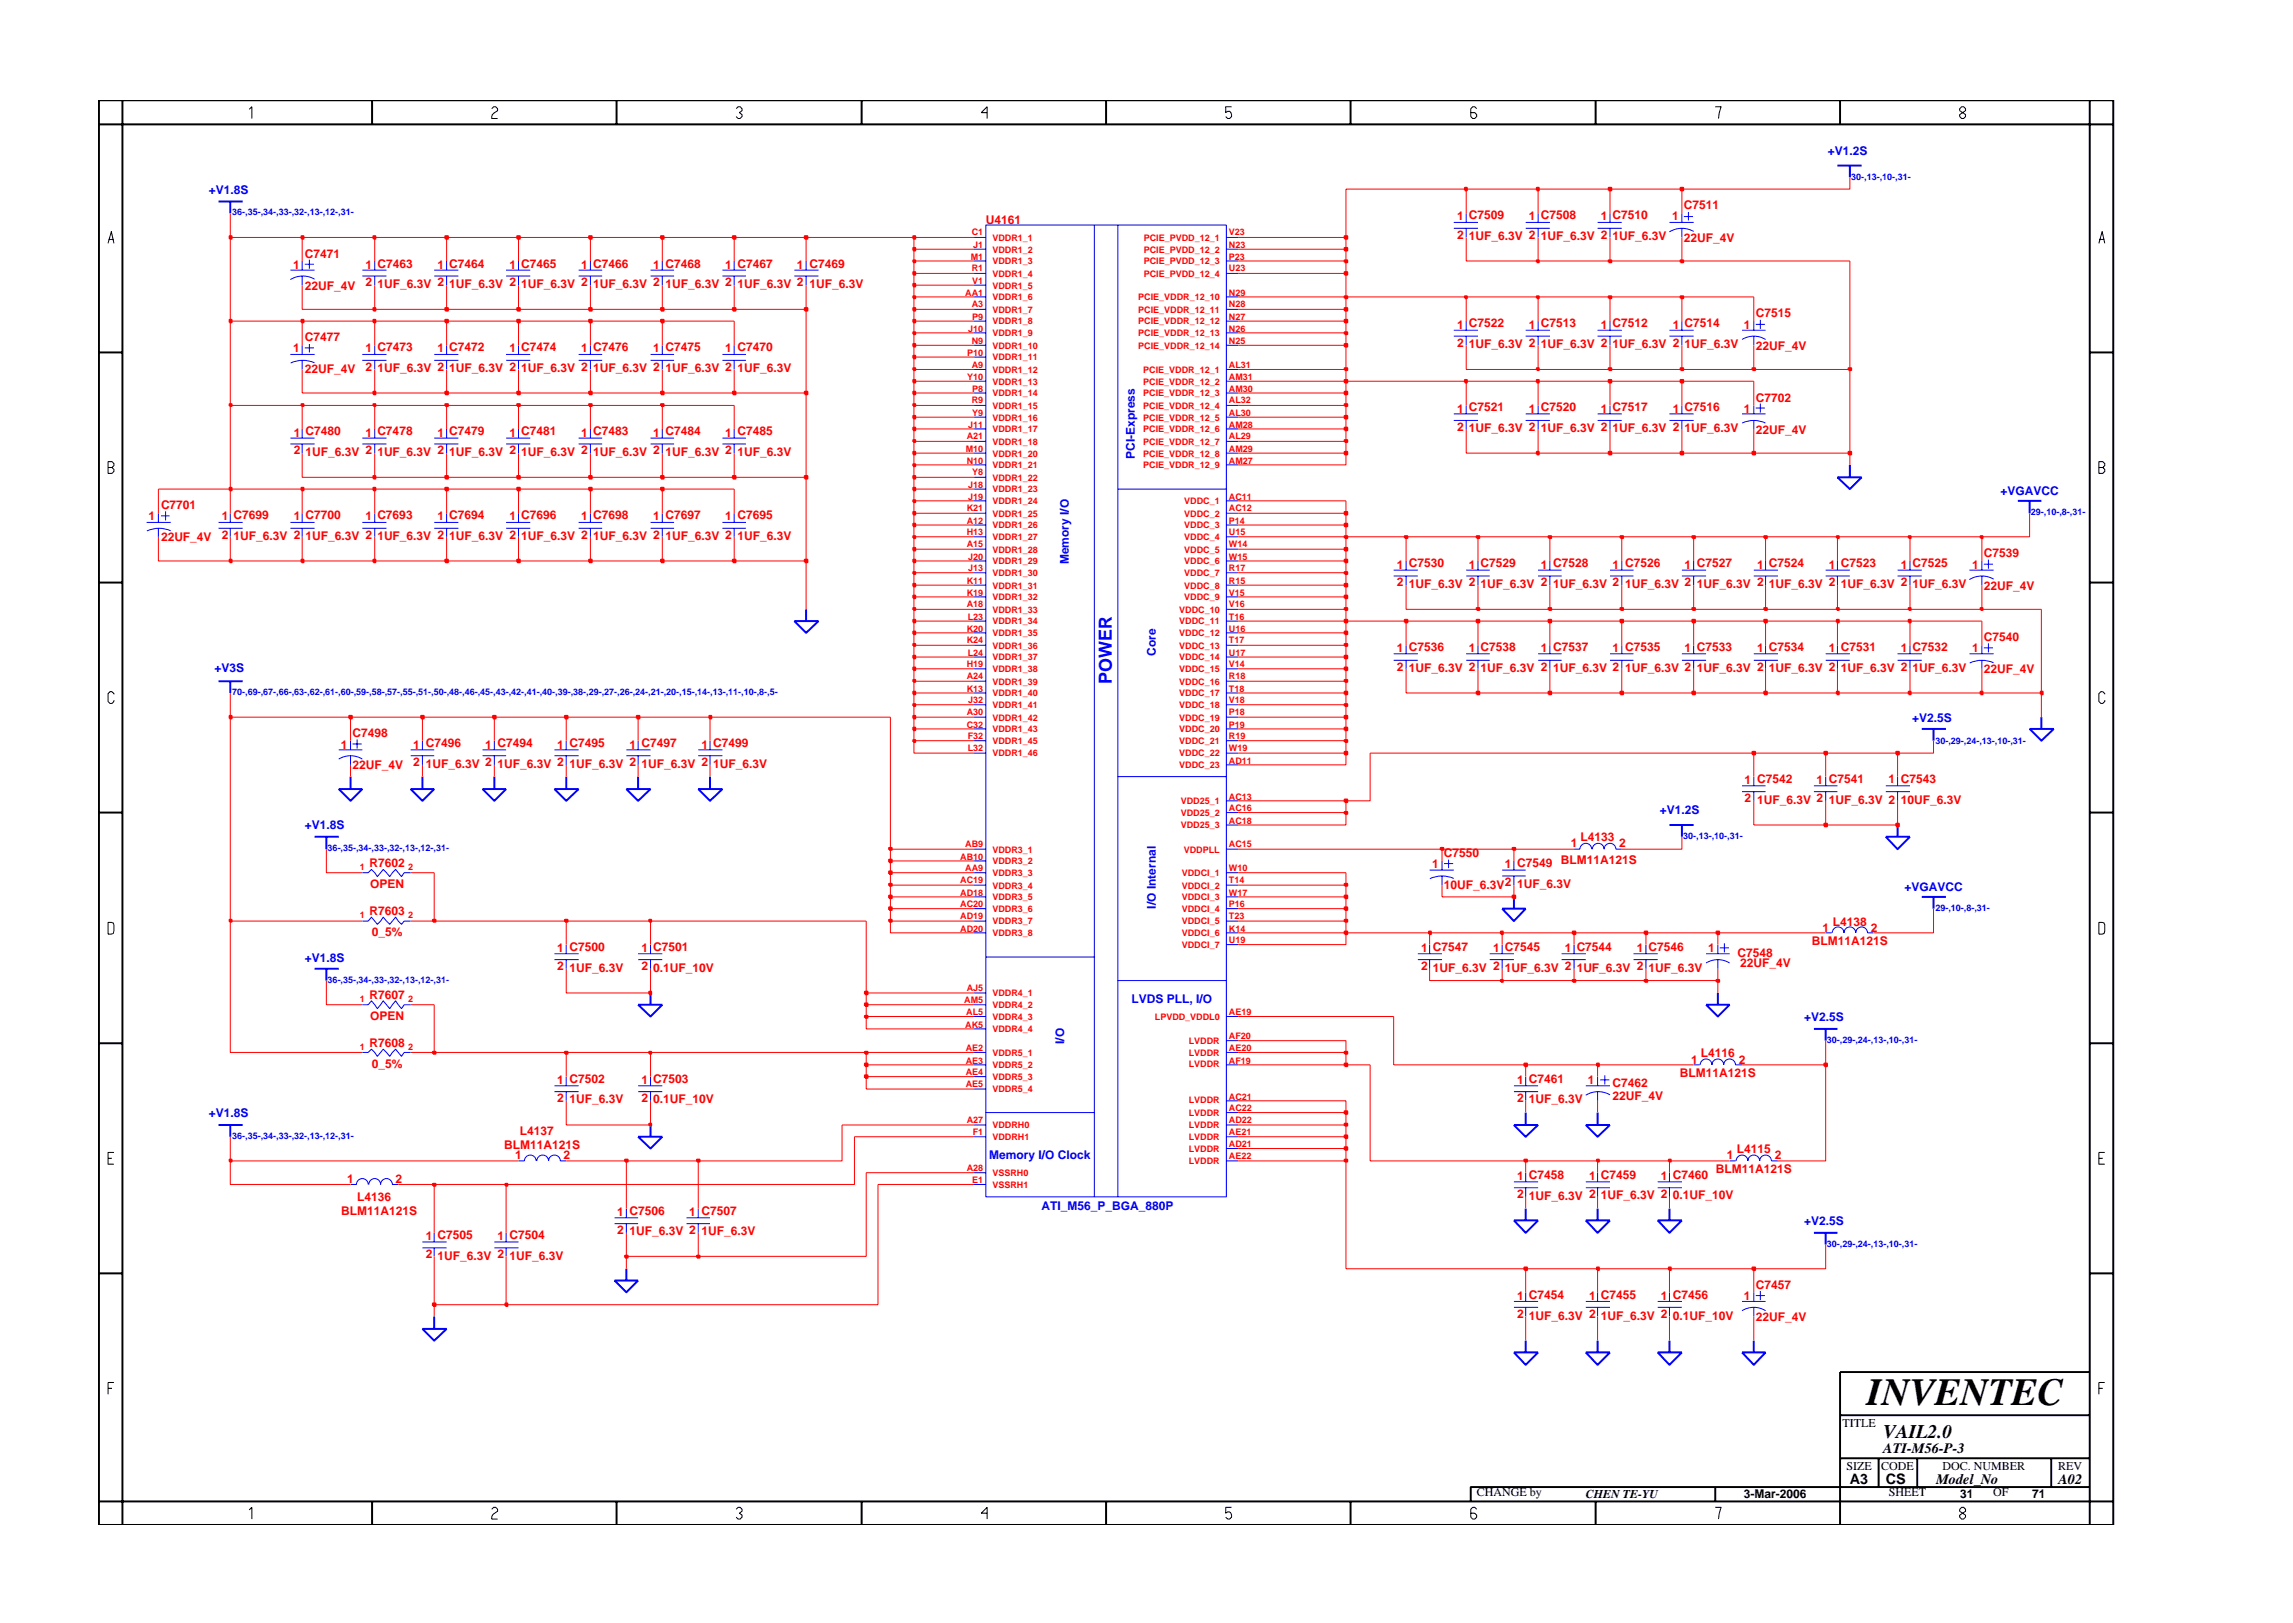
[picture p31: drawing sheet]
<svg xmlns="http://www.w3.org/2000/svg" width="297mm" height="210mm" viewBox="0 0 297 210" stroke-linecap="round" stroke-linejoin="round" font-family="sans-serif">
<defs><g id="words">
<text font-size="5" x="241.8" y="182">INVENTEC</text>
<text font-size="2.5" x="244" y="186.3">VAIL2.0</text>
<text font-size="2.3" fill="#00f" x="144" y="88.6" transform="rotate(-90 144 88.6)">POWER</text>
<g font-size="1.9">
<text x="244" y="188.2">ATI-M56-P-3</text>
<text x="239.6" y="192.2">A3</text>
<text x="244.3" y="192.3">CS</text>
<text x="250.8" y="192.2">Model_No</text>
<text x="266.6" y="192.2">A02</text>
</g>
<g font-size="1.6" fill="#00f">
<text x="236.8" y="20.1">+V1.2S</text>
<text x="27.1" y="25.1">+V1.8S</text>
<text x="147" y="59.5" transform="rotate(-90 147 59.5)">PCI-Express</text>
<text x="259.1" y="64.1">+VGAVCC</text>
<text x="138.5" y="73.1" transform="rotate(-90 138.5 73.1)">Memory I/O</text>
<text x="27.8" y="87.1">+V3S</text>
<text x="149.7" y="84.9" transform="rotate(-90 149.7 84.9)">Core</text>
<text x="247.7" y="93.5">+V2.5S</text>
<text x="39.5" y="107.5">+V1.8S</text>
<text x="215" y="105.5">+V1.2S</text>
<text x="149.7" y="117.7" transform="rotate(-90 149.7 117.7)">I/O Internal</text>
<text x="246.7" y="115.4">+VGAVCC</text>
<text x="39.5" y="124.6">+V1.8S</text>
<text x="146.6" y="130">LVDS PLL, I/O</text>
<text x="137.9" y="135.2" transform="rotate(-90 137.9 135.2)">I/O</text>
<text x="233.7" y="132.3">+V2.5S</text>
<text x="27.1" y="144.7">+V1.8S</text>
<text x="128.1" y="150.1">Memory I/O Clock</text>
<text x="134.9" y="156.7">ATI_M56_P_BGA_880P</text>
<text x="233.7" y="158.7">+V2.5S</text>
</g>
<g font-size="1.6" fill="#f00">
<text x="127.7" y="29">U4161</text>
<text x="188.7" y="28.6">1 C7509</text>
<text x="198.1" y="28.6">1 C7508</text>
<text x="207.4" y="28.6">1 C7510</text>
<text x="216.6" y="28.6">1</text>
<text x="218.1" y="27.1">C7511</text>
<text x="38" y="34.8">1</text>
<text x="39.5" y="33.4">C7471</text>
<text x="47.4" y="34.8">1 C7463</text>
<text x="56.7" y="34.8">1 C7464</text>
<text x="66" y="34.8">1 C7465</text>
<text x="75.3" y="34.8">1 C7466</text>
<text x="84.6" y="34.8">1 C7468</text>
<text x="93.9" y="34.8">1 C7467</text>
<text x="103.2" y="34.8">1 C7469</text>
<text x="188.7" y="30.9">2</text>
<text x="190.3" y="31.1">1UF_6.3V 2</text>
<text x="199.6" y="31.1">1UF_6.3V 2</text>
<text x="208.9" y="31.1">1UF_6.3V</text>
<text x="218.1" y="31.4">22UF_4V</text>
<text x="39.5" y="37.5">22UF_4V</text>
<text x="47.4" y="37.1">2</text>
<text x="48.9" y="37.4">1UF_6.3V 2</text>
<text x="58.2" y="37.4">1UF_6.3V 2</text>
<text x="67.5" y="37.4">1UF_6.3V 2</text>
<text x="76.8" y="37.4">1UF_6.3V 2</text>
<text x="86.2" y="37.4">1UF_6.3V 2</text>
<text x="95.5" y="37.4">1UF_6.3V 2</text>
<text x="104.8" y="37.4">1UF_6.3V</text>
<text x="227.4" y="41.1">C7515</text>
<text x="38" y="45.7">1</text>
<text x="39.5" y="44.2">C7477</text>
<text x="47.4" y="45.7">1 C7473</text>
<text x="56.7" y="45.7">1 C7472</text>
<text x="66" y="45.7">1 C7474</text>
<text x="75.3" y="45.7">1 C7476</text>
<text x="84.6" y="45.7">1 C7475</text>
<text x="93.9" y="45.7">1 C7470</text>
<text x="188.7" y="42.6">1 C7522</text>
<text x="188.7" y="44.9">2</text>
<text x="190.3" y="45.1">1UF_6.3V 2</text>
<text x="198.1" y="42.6">1 C7513</text>
<text x="199.6" y="45.1">1UF_6.3V 2</text>
<text x="207.4" y="42.6">1 C7512</text>
<text x="208.9" y="45.1">1UF_6.3V 2</text>
<text x="216.7" y="42.6">1 C7514</text>
<text x="218.2" y="45.1">1UF_6.3V</text>
<text x="225.9" y="42.6">1</text>
<text x="227.4" y="45.3">22UF_4V</text>
<text x="39.5" y="48.4">22UF_4V</text>
<text x="47.4" y="48">2</text>
<text x="48.9" y="48.2">1UF_6.3V 2</text>
<text x="58.2" y="48.2">1UF_6.3V 2</text>
<text x="67.5" y="48.2">1UF_6.3V 2</text>
<text x="76.8" y="48.2">1UF_6.3V 2</text>
<text x="86.2" y="48.2">1UF_6.3V 2</text>
<text x="95.5" y="48.2">1UF_6.3V</text>
<text x="188.7" y="53.5">1 C7521</text>
<text x="198.1" y="53.5">1 C7520</text>
<text x="207.4" y="53.5">1 C7517</text>
<text x="216.7" y="53.5">1 C7516</text>
<text x="225.9" y="53.5">1</text>
<text x="227.4" y="52">C7702</text>
<text x="38" y="56.6">1 C7480</text>
<text x="38" y="58.9">2</text>
<text x="39.6" y="59.1">1UF_6.3V 2</text>
<text x="47.4" y="56.6">1 C7478</text>
<text x="48.9" y="59.1">1UF_6.3V 2</text>
<text x="56.7" y="56.6">1 C7479</text>
<text x="58.2" y="59.1">1UF_6.3V 2</text>
<text x="66" y="56.6">1 C7481</text>
<text x="67.5" y="59.1">1UF_6.3V 2</text>
<text x="75.3" y="56.6">1 C7483</text>
<text x="76.8" y="59.1">1UF_6.3V 2</text>
<text x="84.6" y="56.6">1 C7484</text>
<text x="86.2" y="59.1">1UF_6.3V 2</text>
<text x="93.9" y="56.6">1 C7485</text>
<text x="95.5" y="59.1">1UF_6.3V</text>
<text x="188.7" y="55.8">2</text>
<text x="190.3" y="56">1UF_6.3V 2</text>
<text x="199.6" y="56">1UF_6.3V 2</text>
<text x="208.9" y="56">1UF_6.3V 2</text>
<text x="218.2" y="56">1UF_6.3V</text>
<text x="227.4" y="56.2">22UF_4V</text>
<text x="20.9" y="66">C7701</text>
<text x="19.2" y="67.4">1</text>
<text x="20.9" y="70.1">22UF_4V</text>
<text x="28.7" y="67.4">1 C7699</text>
<text x="28.7" y="69.8">2</text>
<text x="30.3" y="70">1UF_6.3V 2</text>
<text x="38" y="67.4">1 C7700</text>
<text x="39.6" y="70">1UF_6.3V 2</text>
<text x="47.4" y="67.4">1 C7693</text>
<text x="48.9" y="70">1UF_6.3V 2</text>
<text x="56.7" y="67.4">1 C7694</text>
<text x="58.2" y="70">1UF_6.3V 2</text>
<text x="66" y="67.4">1 C7696</text>
<text x="67.5" y="70">1UF_6.3V 2</text>
<text x="75.3" y="67.4">1 C7698</text>
<text x="76.8" y="70">1UF_6.3V 2</text>
<text x="84.6" y="67.4">1 C7697</text>
<text x="86.2" y="70">1UF_6.3V 2</text>
<text x="93.9" y="67.4">1 C7695</text>
<text x="95.5" y="70">1UF_6.3V</text>
<text x="181" y="76">2</text>
<text x="181" y="73.7">1 C7530</text>
<text x="182.5" y="76.1">1UF_6.3V 2</text>
<text x="190.3" y="73.7">1 C7529</text>
<text x="191.8" y="76.1">1UF_6.3V 2</text>
<text x="199.6" y="73.7">1 C7528</text>
<text x="201.2" y="76.1">1UF_6.3V 2</text>
<text x="208.9" y="73.7">1 C7526</text>
<text x="210.5" y="76.1">1UF_6.3V 2</text>
<text x="218.2" y="73.7">1 C7527</text>
<text x="219.8" y="76.1">1UF_6.3V 2</text>
<text x="227.6" y="73.7">1 C7524</text>
<text x="229.1" y="76.1">1UF_6.3V 2</text>
<text x="236.9" y="73.7">1 C7523</text>
<text x="238.4" y="76.1">1UF_6.3V 2</text>
<text x="246.2" y="73.7">1 C7525</text>
<text x="247.8" y="76.1">1UF_6.3V</text>
<text x="255.5" y="73.7">1</text>
<text x="257" y="72.2">C7539</text>
<text x="257" y="76.4">22UF_4V</text>
<text x="257" y="83.1">C7540</text>
<text x="181" y="84.5">1 C7536</text>
<text x="181" y="86.9">2</text>
<text x="182.5" y="87.1">1UF_6.3V 2</text>
<text x="190.3" y="84.5">1 C7538</text>
<text x="191.8" y="87.1">1UF_6.3V 2</text>
<text x="199.6" y="84.5">1 C7537</text>
<text x="201.2" y="87.1">1UF_6.3V 2</text>
<text x="208.9" y="84.5">1 C7535</text>
<text x="210.5" y="87.1">1UF_6.3V 2</text>
<text x="218.2" y="84.5">1 C7533</text>
<text x="219.8" y="87.1">1UF_6.3V 2</text>
<text x="227.6" y="84.5">1 C7534</text>
<text x="229.1" y="87.1">1UF_6.3V 2</text>
<text x="236.9" y="84.5">1 C7531</text>
<text x="238.4" y="87.1">1UF_6.3V 2</text>
<text x="246.2" y="84.5">1 C7532</text>
<text x="247.8" y="87.1">1UF_6.3V</text>
<text x="255.5" y="84.5">1</text>
<text x="257" y="87.2">22UF_4V</text>
<text x="45.7" y="95.5">C7498</text>
<text x="44.1" y="97">1</text>
<text x="45.7" y="99.7">22UF_4V</text>
<text x="53.5" y="97">1 C7496</text>
<text x="53.5" y="99.3">2</text>
<text x="55.1" y="99.5">1UF_6.3V 2</text>
<text x="62.9" y="97">1 C7494</text>
<text x="64.5" y="99.5">1UF_6.3V 2</text>
<text x="72.2" y="97">1 C7495</text>
<text x="73.8" y="99.5">1UF_6.3V 2</text>
<text x="81.6" y="97">1 C7497</text>
<text x="83.1" y="99.5">1UF_6.3V 2</text>
<text x="90.9" y="97">1 C7499</text>
<text x="92.4" y="99.5">1UF_6.3V</text>
<text x="226" y="101.6">1 C7542</text>
<text x="235.3" y="101.6">1 C7541</text>
<text x="244.6" y="101.5">1 C7543</text>
<text x="226" y="103.9">2</text>
<text x="227.6" y="104.2">1UF_6.3V 2</text>
<text x="236.9" y="104.2">1UF_6.3V 2</text>
<text x="246.2" y="104.2">10UF_6.3V</text>
<text x="47.9" y="112.4">R7602</text>
<text x="185.5" y="112.5">1</text>
<text x="187.1" y="111">C7550</text>
<text x="194.9" y="112.5">1 C7549</text>
<text x="202.2" y="112">BLM11A121S</text>
<text x="203.5" y="109.8">1</text>
<text x="204.8" y="109">L4133</text>
<text x="209.7" y="109.8">2</text>
<text x="47.9" y="118.6">R7603</text>
<text x="48" y="115.1">OPEN</text>
<text x="187.1" y="115.2">10UF_6.3V2</text>
<text x="196.5" y="115">1UF_6.3V</text>
<text x="237.4" y="119.9">L4138</text>
<text x="48.2" y="121.3">0_5%</text>
<text x="72.2" y="123.4">1 C7500</text>
<text x="72.2" y="125.7">2</text>
<text x="73.8" y="125.9">1UF_6.3V</text>
<text x="83.1" y="123.4">1 C7501</text>
<text x="83.1" y="125.7">2</text>
<text x="84.6" y="125.9">0.1UF_10V</text>
<text x="184.1" y="123.4">1 C7547</text>
<text x="184.1" y="125.7">2</text>
<text x="185.6" y="125.9">1UF_6.3V 2</text>
<text x="193.4" y="123.4">1 C7545</text>
<text x="194.9" y="125.9">1UF_6.3V 2</text>
<text x="202.7" y="123.4">1 C7544</text>
<text x="204.2" y="125.9">1UF_6.3V 2</text>
<text x="212" y="123.4">1 C7546</text>
<text x="213.6" y="125.9">1UF_6.3V</text>
<text x="221.3" y="123.4">1</text>
<text x="225.1" y="124">C7548</text>
<text x="225.4" y="125.3">22UF_4V</text>
<text x="234.7" y="122.4">BLM11A121S</text>
<text x="236.1" y="120.7">1</text>
<text x="242.3" y="120.7">2</text>
<text x="47.9" y="129.4">R7607</text>
<text x="47.9" y="135.7">R7608</text>
<text x="48" y="132.2">OPEN</text>
<text x="219.1" y="137.8">1</text>
<text x="220.3" y="136.9">L4116</text>
<text x="225.2" y="137.8">2</text>
<text x="48.2" y="138.4">0_5%</text>
<text x="72.2" y="140.5">1 C7502</text>
<text x="72.2" y="142.8">2</text>
<text x="73.8" y="142.9">1UF_6.3V</text>
<text x="83.1" y="140.5">1 C7503</text>
<text x="83.1" y="142.8">2</text>
<text x="84.6" y="142.9">0.1UF_10V</text>
<text x="196.5" y="140.5">1 C7461</text>
<text x="196.5" y="142.8">2</text>
<text x="198.1" y="142.9">1UF_6.3V</text>
<text x="205.7" y="140.5">1</text>
<text x="208.9" y="142.4">22UF_4V</text>
<text x="208.9" y="140.8">C7462</text>
<text x="217.6" y="139.5">BLM11A121S</text>
<text x="65.3" y="148.8">BLM11A121S</text>
<text x="67.3" y="147">L4137</text>
<text x="225" y="149.4">L4115</text>
<text x="45" y="153.3">1</text>
<text x="46.3" y="155.6">L4136</text>
<text x="51.3" y="153.3">2</text>
<text x="66.7" y="150.1">1</text>
<text x="73" y="150.1">2</text>
<text x="196.5" y="152.9">1 C7458</text>
<text x="196.5" y="155.2">2</text>
<text x="198.1" y="155.4">1UF_6.3V 2</text>
<text x="205.9" y="152.9">1 C7459</text>
<text x="207.4" y="155.4">1UF_6.3V 2</text>
<text x="215.2" y="152.9">1 C7460</text>
<text x="216.7" y="155.4">0.1UF_10V</text>
<text x="222.3" y="151.9">BLM11A121S</text>
<text x="223.7" y="150.1">1</text>
<text x="229.9" y="150.1">2</text>
<text x="44.2" y="157.4">BLM11A121S</text>
<text x="55.1" y="160.6">1 C7505</text>
<text x="64.5" y="160.6">1 C7504</text>
<text x="80" y="157.6">1 C7506</text>
<text x="80" y="159.9">2</text>
<text x="81.6" y="160">1UF_6.3V 2</text>
<text x="89.3" y="157.6">1 C7507</text>
<text x="90.9" y="160">1UF_6.3V</text>
<text x="55.1" y="163">2</text>
<text x="56.7" y="163.2">1UF_6.3V 2</text>
<text x="66" y="163.2">1UF_6.3V</text>
<text x="227.4" y="167">C7457</text>
<text x="196.5" y="168.4">1 C7454</text>
<text x="196.5" y="170.7">2</text>
<text x="198.1" y="171">1UF_6.3V 2</text>
<text x="205.9" y="168.4">1 C7455</text>
<text x="207.4" y="171">1UF_6.3V 2</text>
<text x="215.2" y="168.4">1 C7456</text>
<text x="216.7" y="171">0.1UF_10V</text>
<text x="225.9" y="168.4">1</text>
<text x="227.4" y="171.1">22UF_4V</text>
</g>
<g font-size="1.6">
<text x="238.7" y="184.8">TITLE</text>
<text x="239.2" y="190.4">SIZE</text>
<text x="243.7" y="190.4">CODE</text>
<text x="251.6" y="190.4">DOC. NUMBER</text>
<text x="266.6" y="190.4">REV</text>
<text x="191.3" y="193.9">CHANGE by</text>
<text x="205.4" y="194.1">CHEN TE-YU</text>
<text x="225.9" y="194.1">3-Mar-2006</text>
<text x="244.7" y="193.9">SHEET</text>
<text x="253.9" y="194.1">31</text>
<text x="258.2" y="193.9">OF</text>
<text x="263.3" y="194.1">71</text>
</g>
<g font-size="1.2" fill="#00f">
<text x="239.8" y="23.3">30-,13-,10-,31-</text>
<text x="30.1" y="27.9">36-,35-,34-,33-,32-,13-,12-,31-</text>
<text x="263.1" y="66.8">29-,10-,8-,31-</text>
<text x="30.1" y="90.1">70-,69-,67-,66-,63-,62-,61-,60-,59-,58-,57-,55-,51-,50-,48-,46-,45-,43-,42-,41-,40-,39-,38-,29-,27-,26-,24-,21-,20-,15-,14-,13-,11-,10-,8-,5-</text>
<text x="250.7" y="96.3">30-,29-,24-,13-,10-,31-</text>
<text x="42.4" y="110.3">36-,35-,34-,33-,32-,13-,12-,31-</text>
<text x="218" y="108.7">30-,13-,10-,31-</text>
<text x="250.7" y="118">29-,10-,8-,31-</text>
<text x="42.4" y="127.4">36-,35-,34-,33-,32-,13-,12-,31-</text>
<text x="236.7" y="135.1">30-,29-,24-,13-,10-,31-</text>
<text x="30.1" y="147.5">36-,35-,34-,33-,32-,13-,12-,31-</text>
<text x="236.7" y="161.5">30-,29-,24-,13-,10-,31-</text>
</g>
<g font-size="1.2" fill="#f00">
<text x="125.7" y="33.6">M1</text>
<text x="125.9" y="30.5">C1</text>
<text x="125.9" y="35.2">R1</text>
<text x="126.1" y="32.1">J1</text>
<text x="128.6" y="32.7">VDDR1_2</text>
<text x="128.6" y="31.2">VDDR1_1</text>
<text x="128.6" y="35.9">VDDR1_4</text>
<text x="128.6" y="34.2">VDDR1_3</text>
<text x="148.2" y="35.9">PCIE_PVDD_12_4</text>
<text x="148.2" y="31.2">PCIE_PVDD_12_1</text>
<text x="148.2" y="32.7">PCIE_PVDD_12_2</text>
<text x="148.2" y="34.2">PCIE_PVDD_12_3</text>
<text x="159.2" y="30.5">V23</text>
<text x="159.2" y="32.1">N23</text>
<text x="159.2" y="33.6">P23</text>
<text x="159.2" y="35.2">U23</text>
<text x="125" y="38.3">AA1</text>
<text x="125.9" y="39.8">A3</text>
<text x="125.9" y="36.8">V1</text>
<text x="125.9" y="41.4">P9</text>
<text x="128.6" y="37.4">VDDR1_5</text>
<text x="128.6" y="38.9">VDDR1_6</text>
<text x="128.6" y="40.5">VDDR1_7</text>
<text x="147.5" y="38.9">PCIE_VDDR_12_10</text>
<text x="147.5" y="40.5">PCIE_VDDR_12_11</text>
<text x="159.2" y="38.3">N29</text>
<text x="159.2" y="39.8">N28</text>
<text x="159.2" y="41.4">N27</text>
<text x="125.3" y="46.1">P10</text>
<text x="125.4" y="43">J10</text>
<text x="125.9" y="44.6">N9</text>
<text x="125.9" y="47.6">A9</text>
<text x="128.6" y="45.2">VDDR1_10</text>
<text x="128.6" y="46.7">VDDR1_11</text>
<text x="128.6" y="42">VDDR1_8</text>
<text x="128.6" y="43.6">VDDR1_9</text>
<text x="147.5" y="42">PCIE_VDDR_12_12</text>
<text x="147.5" y="43.6">PCIE_VDDR_12_13</text>
<text x="147.5" y="45.2">PCIE_VDDR_12_14</text>
<text x="159.2" y="47.6">AL31</text>
<text x="159.2" y="43">N26</text>
<text x="159.2" y="44.6">N25</text>
<text x="125.3" y="49.2">Y10</text>
<text x="125.9" y="52.3">R9</text>
<text x="125.9" y="50.7">P8</text>
<text x="125.9" y="53.9">Y9</text>
<text x="128.6" y="51.4">VDDR1_14</text>
<text x="128.6" y="53">VDDR1_15</text>
<text x="128.6" y="48.3">VDDR1_12</text>
<text x="128.6" y="49.8">VDDR1_13</text>
<text x="148.1" y="48.3">PCIE_VDDR_12_1</text>
<text x="148.1" y="49.8">PCIE_VDDR_12_2</text>
<text x="148.1" y="51.4">PCIE_VDDR_12_3</text>
<text x="148.1" y="53">PCIE_VDDR_12_4</text>
<text x="159.2" y="49.2">AM31</text>
<text x="159.2" y="50.7">AM30</text>
<text x="159.2" y="52.3">AL32</text>
<text x="159.2" y="53.9">AL30</text>
<text x="125.1" y="58.5">M10</text>
<text x="125.2" y="56.9">A21</text>
<text x="125.4" y="55.4">J11</text>
<text x="128.6" y="54.5">VDDR1_16</text>
<text x="128.6" y="56">VDDR1_17</text>
<text x="128.6" y="57.6">VDDR1_18</text>
<text x="128.6" y="59.1">VDDR1_20</text>
<text x="148.1" y="56">PCIE_VDDR_12_6</text>
<text x="148.1" y="57.6">PCIE_VDDR_12_7</text>
<text x="148.1" y="59.1">PCIE_VDDR_12_8</text>
<text x="148.1" y="54.5">PCIE_VDDR_12_5</text>
<text x="159.2" y="55.4">AM28</text>
<text x="159.2" y="56.9">AL29</text>
<text x="159.2" y="58.5">AM29</text>
<text x="125.2" y="60.1">N10</text>
<text x="125.4" y="63.2">J18</text>
<text x="125.4" y="64.7">J19</text>
<text x="125.9" y="61.6">Y8</text>
<text x="128.6" y="60.7">VDDR1_21</text>
<text x="128.6" y="62.3">VDDR1_22</text>
<text x="128.6" y="65.3">VDDR1_24</text>
<text x="128.6" y="63.8">VDDR1_23</text>
<text x="148.1" y="60.7">PCIE_VDDR_12_9</text>
<text x="153.4" y="65.3">VDDC_1</text>
<text x="159.2" y="64.7">AC11</text>
<text x="159.2" y="60.1">AM27</text>
<text x="125.2" y="66.2">K21</text>
<text x="125.2" y="67.8">A12</text>
<text x="125.2" y="69.4">H13</text>
<text x="125.2" y="70.9">A15</text>
<text x="128.6" y="66.9">VDDR1_25</text>
<text x="128.6" y="68.5">VDDR1_26</text>
<text x="128.6" y="70">VDDR1_27</text>
<text x="128.6" y="71.6">VDDR1_28</text>
<text x="153.4" y="71.6">VDDC_5</text>
<text x="153.4" y="66.9">VDDC_2</text>
<text x="153.4" y="68.5">VDDC_3</text>
<text x="153.4" y="70">VDDC_4</text>
<text x="159.2" y="70.9">W14</text>
<text x="159.2" y="66.2">AC12</text>
<text x="159.2" y="67.8">P14</text>
<text x="159.2" y="69.4">U15</text>
<text x="125.2" y="75.6">K11</text>
<text x="125.2" y="77.2">K19</text>
<text x="125.4" y="72.5">J20</text>
<text x="125.4" y="74">J13</text>
<text x="128.6" y="73.1">VDDR1_29</text>
<text x="128.6" y="74.6">VDDR1_30</text>
<text x="128.6" y="76.2">VDDR1_31</text>
<text x="128.6" y="77.8">VDDR1_32</text>
<text x="153.4" y="73.1">VDDC_6</text>
<text x="153.4" y="74.6">VDDC_7</text>
<text x="153.4" y="76.2">VDDC_8</text>
<text x="153.4" y="77.8">VDDC_9</text>
<text x="159.2" y="72.5">W15</text>
<text x="159.2" y="74">R17</text>
<text x="159.2" y="75.6">R15</text>
<text x="159.2" y="77.2">V15</text>
<text x="125.2" y="81.8">K20</text>
<text x="125.2" y="83.3">K24</text>
<text x="125.2" y="78.7">A18</text>
<text x="125.4" y="80.3">L23</text>
<text x="128.6" y="80.9">VDDR1_34</text>
<text x="128.6" y="82.4">VDDR1_35</text>
<text x="128.6" y="79.4">VDDR1_33</text>
<text x="152.8" y="79.4">VDDC_10</text>
<text x="152.8" y="80.9">VDDC_11</text>
<text x="152.8" y="82.4">VDDC_12</text>
<text x="159.2" y="78.7">V16</text>
<text x="159.2" y="80.3">T16</text>
<text x="159.2" y="81.8">U16</text>
<text x="159.2" y="83.3">T17</text>
<text x="125.2" y="86.5">H19</text>
<text x="125.2" y="88">A24</text>
<text x="125.2" y="89.6">K13</text>
<text x="125.4" y="84.9">L24</text>
<text x="128.6" y="84">VDDR1_36</text>
<text x="128.6" y="85.6">VDDR1_37</text>
<text x="128.6" y="87.1">VDDR1_38</text>
<text x="128.6" y="88.7">VDDR1_39</text>
<text x="152.8" y="88.7">VDDC_16</text>
<text x="152.8" y="84">VDDC_13</text>
<text x="152.8" y="85.6">VDDC_14</text>
<text x="152.8" y="87.1">VDDC_15</text>
<text x="159.2" y="89.6">T18</text>
<text x="159.2" y="84.9">U17</text>
<text x="159.2" y="86.5">V14</text>
<text x="159.2" y="88">R18</text>
<text x="125.2" y="92.7">A30</text>
<text x="125.2" y="94.3">C32</text>
<text x="125.4" y="95.8">F32</text>
<text x="125.4" y="91.1">J32</text>
<text x="128.6" y="94.9">VDDR1_43</text>
<text x="128.6" y="90.2">VDDR1_40</text>
<text x="128.6" y="91.7">VDDR1_41</text>
<text x="128.6" y="93.3">VDDR1_42</text>
<text x="152.8" y="90.2">VDDC_17</text>
<text x="152.8" y="91.7">VDDC_18</text>
<text x="152.8" y="93.3">VDDC_19</text>
<text x="152.8" y="94.9">VDDC_20</text>
<text x="159.2" y="91.1">V18</text>
<text x="159.2" y="92.7">P18</text>
<text x="159.2" y="94.3">P19</text>
<text x="159.2" y="95.8">R19</text>
<text x="125.4" y="97.3">L32</text>
<text x="128.6" y="96.4">VDDR1_45</text>
<text x="128.6" y="98">VDDR1_46</text>
<text x="152.8" y="96.4">VDDC_21</text>
<text x="152.8" y="98">VDDC_22</text>
<text x="152.8" y="99.5">VDDC_23</text>
<text x="159.2" y="97.3">W19</text>
<text x="159.2" y="98.9">AD11</text>
<text x="153" y="104.2">VDD25_1</text>
<text x="153" y="105.7">VDD25_2</text>
<text x="153" y="107.3">VDD25_3</text>
<text x="159.2" y="103.6">AC13</text>
<text x="159.2" y="105.1">AC16</text>
<text x="159.2" y="106.7">AC18</text>
<text x="46.6" y="112.7">1</text>
<text x="52.9" y="112.7">2</text>
<text x="124.4" y="111.4">AB10</text>
<text x="125" y="109.8">AB9</text>
<text x="125" y="112.9">AA9</text>
<text x="128.6" y="110.4">VDDR3_1</text>
<text x="128.6" y="112">VDDR3_2</text>
<text x="128.6" y="113.5">VDDR3_3</text>
<text x="153.1" y="113.5">VDDCI_1</text>
<text x="153.4" y="110.4">VDDPLL</text>
<text x="159.2" y="109.8">AC15</text>
<text x="159.2" y="112.9">W10</text>
<text x="46.6" y="119">1</text>
<text x="52.9" y="118.9">2</text>
<text x="124.4" y="116">AD18</text>
<text x="124.4" y="117.5">AC20</text>
<text x="124.4" y="119.1">AD19</text>
<text x="124.4" y="114.4">AC19</text>
<text x="128.6" y="115.1">VDDR3_4</text>
<text x="128.6" y="116.6">VDDR3_5</text>
<text x="128.6" y="118.2">VDDR3_6</text>
<text x="128.6" y="119.8">VDDR3_7</text>
<text x="153.1" y="118.2">VDDCI_4</text>
<text x="153.1" y="119.8">VDDCI_5</text>
<text x="153.1" y="115.1">VDDCI_2</text>
<text x="153.1" y="116.6">VDDCI_3</text>
<text x="159.2" y="119.1">T23</text>
<text x="159.2" y="114.4">T14</text>
<text x="159.2" y="116">W17</text>
<text x="159.2" y="117.5">P16</text>
<text x="124.4" y="120.7">AD20</text>
<text x="128.6" y="121.3">VDDR3_8</text>
<text x="153.1" y="121.3">VDDCI_6</text>
<text x="153.1" y="122.8">VDDCI_7</text>
<text x="159.2" y="120.7">K14</text>
<text x="159.2" y="122.2">U19</text>
<text x="46.6" y="129.8">1</text>
<text x="52.9" y="129.8">2</text>
<text x="124.9" y="130">AM5</text>
<text x="125.2" y="131.5">AL5</text>
<text x="125.2" y="128.4">AJ5</text>
<text x="128.6" y="129.1">VDDR4_1</text>
<text x="128.6" y="130.6">VDDR4_2</text>
<text x="159.2" y="131.5">AE19</text>
<text x="46.6" y="136">1</text>
<text x="52.9" y="136">2</text>
<text x="125" y="133.1">AK5</text>
<text x="125.1" y="136.2">AE2</text>
<text x="125.1" y="137.8">AE3</text>
<text x="128.6" y="132.1">VDDR4_3</text>
<text x="128.6" y="133.7">VDDR4_4</text>
<text x="128.6" y="136.8">VDDR5_1</text>
<text x="149.6" y="132.1">LPVDD_VDDL0</text>
<text x="154" y="136.8">LVDDR</text>
<text x="154" y="135.2">LVDDR</text>
<text x="159.2" y="136.2">AE20</text>
<text x="159.2" y="137.8">AF19</text>
<text x="159.2" y="134.6">AF20</text>
<text x="125.1" y="139.3">AE4</text>
<text x="125.1" y="140.8">AE5</text>
<text x="128.6" y="139.9">VDDR5_3</text>
<text x="128.6" y="141.5">VDDR5_4</text>
<text x="128.6" y="138.4">VDDR5_2</text>
<text x="154" y="138.3">LVDDR</text>
<text x="154" y="142.9">LVDDR</text>
<text x="159.2" y="142.4">AC21</text>
<text x="159.2" y="144">AC22</text>
<text x="125.2" y="145.5">A27</text>
<text x="126" y="147.1">F1</text>
<text x="128.6" y="147.7">VDDRH1</text>
<text x="128.6" y="146.2">VDDRH0</text>
<text x="154" y="147.7">LVDDR</text>
<text x="154" y="144.6">LVDDR</text>
<text x="154" y="149.2">LVDDR</text>
<text x="154" y="146.1">LVDDR</text>
<text x="159.2" y="147.1">AE21</text>
<text x="159.2" y="148.6">AD21</text>
<text x="159.2" y="145.5">AD22</text>
<text x="125.2" y="151.8">A28</text>
<text x="125.9" y="153.3">E1</text>
<text x="128.6" y="152.4">VSSRH0</text>
<text x="128.6" y="153.9">VSSRH1</text>
<text x="154" y="150.7">LVDDR</text>
<text x="159.2" y="150.1">AE22</text>
</g>
</g></defs>
<g fill="none" stroke="#00f" stroke-width=".13">
<path d="M37.6 35h3.2M39.1 33.8v1.2M39.1 35.8v1.1M39.5 34.2h1.2M40.1 33.6v1.2M40.8 36.2a3 3 0 0 0-3.2 0M46.9 35h3.2M46.9 35.8h3.2M48.5 33.8v1.2M48.5 35.8v1.1M56.2 35h3.2M56.2 35.8h3.2"/>
<path d="M57.9 33.8v1.2M57.9 35.8v1.1M65.6 35h3.1M65.6 35.8h3.1M67.2 33.8v1.2M67.2 35.8v1.1M75 35h3M75 35.8h3M76.5 33.8v1.2M76.5 35.8v1.1M84.3 35h3M84.3 35.8h3"/>
<path d="M85.8 33.8v1.2M85.8 35.8v1.1M93.6 35h3M93.6 35.8h3M95.1 33.8v1.2M95.1 35.8v1.1M102.9 35h3.1M102.9 35.8h3.1M104.4 33.8v1.2M104.4 35.8v1.1M126.2 30.8h1.5M126.2 32.3h1.5"/>
<path d="M126.2 33.8h1.5M126.2 35.4h1.5M126.2 36.9h1.5M126.2 38.5h1.5M127.7 29.2h31.2v125.9h-31.2zM141.8 29.2v125.9M144.8 29.2v125.9M158.9 30.8h1.5M158.9 32.3h1.5M158.9 33.8h1.5M158.9 35.4h1.5M158.9 38.5h1.5"/>
<path d="M188.3 28.8h3.2M188.3 29.6h3.2M189.9 27.6v1.2M189.9 29.6v1.2M197.6 28.8h3.2M197.6 29.6h3.2M199.2 27.6v1.2M199.2 29.6v1.2M207 28.8h3.1M207 29.6h3.1M208.6 27.6v1.2M208.6 29.6v1.2"/>
<path d="M216.3 28.8h3.1M217.9 27.6v1.2M217.9 29.6v1.2M218.1 28.1h1.2M218.7 27.5v1.1M219.4 30a3 3 0 0 0-3.1 0M37.6 56.8h3.2M37.6 57.5h3.2M37.6 45.9h3.2M39.1 44.7v1.2M39.1 46.7v1.2M39.1 55.6v1.2"/>
<path d="M39.1 57.5v1.2M39.5 45.1h1.2M40.1 44.6v1.1M40.7 47a3.7 3.7 0 0 0-3 0M46.9 56.8h3.2M46.9 57.5h3.2M46.9 45.9h3.2M46.9 46.7h3.2M48.5 44.7v1.2M48.5 46.7v1.2M48.5 55.6v1.2M48.5 57.5v1.2"/>
<path d="M56.2 56.8h3.2M56.2 57.5h3.2M56.2 45.9h3.2M56.2 46.7h3.2M57.9 44.7v1.2M57.9 46.7v1.2M57.9 55.6v1.2M57.9 57.5v1.2M65.6 56.8h3.1M65.6 57.5h3.1M65.6 45.9h3.1M65.6 46.7h3.1"/>
<path d="M67.2 44.7v1.2M67.2 46.7v1.2M67.2 55.6v1.2M67.2 57.5v1.2M75 56.8h3M75 57.5h3M75 45.9h3M75 46.7h3M76.5 44.7v1.2M76.5 46.7v1.2M76.5 55.6v1.2M76.5 57.5v1.2"/>
<path d="M84.3 56.8h3M84.3 57.5h3M84.3 45.9h3M84.3 46.7h3M85.8 44.7v1.2M85.8 46.7v1.2M85.8 55.6v1.2M85.8 57.5v1.2M93.6 56.8h3M93.6 57.5h3M93.6 45.9h3M93.6 46.7h3"/>
<path d="M95.1 44.7v1.2M95.1 46.7v1.2M95.1 55.6v1.2M95.1 57.5v1.2M126.2 40.1h1.5M126.2 41.6h1.5M126.2 43.1h1.5M126.2 44.7h1.5M126.2 46.3h1.5M126.2 47.9h1.5M126.2 49.4h1.5M126.2 50.9h1.5"/>
<path d="M126.2 52.5h1.5M126.2 54h1.5M126.2 55.6h1.5M126.2 57.2h1.5M126.2 58.7h1.5M158.9 40.1h1.5M158.9 41.6h1.5M158.9 43.1h1.5M158.9 44.7h1.5M158.9 47.9h1.5M158.9 49.4h1.5M158.9 50.9h1.5"/>
<path d="M158.9 52.5h1.5M158.9 54h1.5M158.9 55.6h1.5M158.9 57.2h1.5M158.9 58.7h1.5M188.3 53.6h3.2M188.3 54.5h3.2M188.3 42.8h3.2M188.3 43.5h3.2M189.9 41.6v1.2M189.9 43.5v1.2M189.9 52.5v1.1"/>
<path d="M189.9 54.5v1.1M197.6 53.6h3.2M197.6 54.5h3.2M197.6 42.8h3.2M197.6 43.5h3.2M199.2 41.6v1.2M199.2 43.5v1.2M199.2 52.5v1.1M199.2 54.5v1.1M207 53.6h3.1M207 54.5h3.1M207 42.8h3.1"/>
<path d="M207 43.5h3.1M208.6 41.6v1.2M208.6 43.5v1.2M208.6 52.5v1.1M208.6 54.5v1.1M216.3 53.6h3.1M216.3 54.5h3.1M216.3 42.8h3.1M216.3 43.5h3.1M217.9 41.6v1.2M217.9 43.5v1.2M217.9 52.5v1.1"/>
<path d="M217.9 54.5v1.1M225.7 44a2.88 2.88 0 0 1 3 0M225.7 53.6h3M225.7 42.8h3M225.7 54.8a3.6 3.6 0 0 1 3 0M227.2 41.6v1.2M227.2 43.5v1.2M227.2 52.5v1.1M227.2 54.5v1.1M227.4 52.9h1.2M227.4 42h1.2M228 41.4v1.2"/>
<path d="M228 52.3v1.2M19 67.7h3.1M20.5 66.5v1.2M20.5 68.4v1.1M20.9 66.8h1.1M21.4 66.2v1.2M22.1 68.8a3.7 3.7 0 0 0-3.1 0M28.3 67.7h3.1M28.3 68.4h3.1M29.8 66.5v1.2M29.8 68.4v1.1M37.6 67.7h3.2"/>
<path d="M37.6 68.4h3.2M39.1 66.5v1.2M39.1 68.4v1.1M46.9 67.7h3.2M46.9 68.4h3.2M48.5 66.5v1.2M48.5 68.4v1.1M56.2 67.7h3.2M56.2 68.4h3.2M57.9 66.5v1.2M57.9 68.4v1.1M65.6 67.7h3.1"/>
<path d="M65.6 68.4h3.1M67.2 66.5v1.2M67.2 68.4v1.1M75 67.7h3M75 68.4h3M76.5 66.5v1.2M76.5 68.4v1.1M84.3 67.7h3M84.3 68.4h3M85.8 66.5v1.2M85.8 68.4v1.1M93.6 67.7h3"/>
<path d="M93.6 68.4h3M95.1 66.5v1.2M95.1 68.4v1.1M126.2 60.2h1.5M126.2 61.8h1.5M126.2 63.4h1.5M126.2 64.9h1.5M126.2 66.5h1.5M126.2 68h1.5M126.2 69.5h1.5M126.2 71.1h1.5M126.2 72.7h1.5"/>
<path d="M126.2 74.2h1.5M126.2 75.8h1.5M126.2 77.3h1.5M126.2 78.9h1.5M144.8 63.4h14.1M158.9 60.2h1.5M158.9 64.9h1.5M158.9 66.5h1.5M158.9 68h1.5M158.9 69.5h1.5M158.9 71.1h1.5M158.9 72.7h1.5"/>
<path d="M158.9 74.2h1.5M158.9 75.8h1.5M158.9 77.3h1.5M158.9 78.9h1.5M180.5 73.9h3.2M180.5 74.6h3.2M182.1 72.7v1.2M182.1 74.6v1.2M189.9 73.9h3.1M189.9 74.6h3.1M191.5 72.7v1.2M191.5 74.6v1.2"/>
<path d="M199.2 73.9h3.1M199.2 74.6h3.1M200.8 72.7v1.2M200.8 74.6v1.2M208.6 73.9h3M208.6 74.6h3M210.1 72.7v1.2M210.1 74.6v1.2M217.9 73.9h3.1M217.9 74.6h3.1M219.4 72.7v1.2M219.4 74.6v1.2"/>
<path d="M227.2 73.9h3.1M227.2 74.6h3.1M228.7 72.7v1.2M228.7 74.6v1.2M236.5 73.9h3.1M236.5 74.6h3.1M238 72.7v1.2M238 74.6v1.2M245.8 73.9h3.1M245.8 74.6h3.1M247.4 72.7v1.2M247.4 74.6v1.2"/>
<path d="M255.1 73.9h3.2M256.7 72.7v1.2M256.7 74.6v1.2M257 73.1h1.2M257.6 72.5v1.2M258.3 75a3 3 0 0 0-3.2 .1M43.9 98.3a2.88 2.88 0 0 1 3 0M43.9 97.1h3M45.4 96v1.1M45.4 97.9v1.2M45.7 96.4h1.1M46.3 95.8v1.2"/>
<path d="M53.2 97.1h3M53.2 97.9h3M54.7 96v1.1M54.7 97.9v1.2M62.5 97.1h3.1M62.5 97.9h3.1M64 96v1.1M64 97.9v1.2M71.8 97.1h3.2M71.8 97.9h3.2M73.3 96v1.1M73.3 97.9v1.2"/>
<path d="M81.1 97.1h3.2M81.1 97.9h3.2M82.7 96v1.1M82.7 97.9v1.2M90.5 97.1h3.1M90.5 97.9h3.1M92 96v1.1M92 97.9v1.2M126.2 80.5h1.5M126.2 82h1.5M126.2 83.6h1.5M126.2 85.1h1.5"/>
<path d="M126.2 86.6h1.5M126.2 88.3h1.5M126.2 89.8h1.5M126.2 91.3h1.5M126.2 92.9h1.5M126.2 94.4h1.5M126.2 96h1.5M126.2 97.6h1.5M158.9 80.5h1.5M158.9 82h1.5M158.9 83.6h1.5M158.9 85.1h1.5"/>
<path d="M158.9 86.6h1.5M158.9 88.3h1.5M158.9 89.8h1.5M158.9 91.3h1.5M158.9 92.9h1.5M158.9 94.4h1.5M158.9 96h1.5M158.9 97.6h1.5M158.9 99.1h1.5M180.5 84.7h3.2M180.5 85.5h3.2M182.1 83.6v1.1"/>
<path d="M182.1 85.5v1.1M189.9 84.7h3.1M189.9 85.5h3.1M191.5 83.6v1.1M191.5 85.5v1.1M199.2 84.7h3.1M199.2 85.5h3.1M200.8 83.6v1.1M200.8 85.5v1.1M208.6 84.7h3M208.6 85.5h3M210.1 83.6v1.1"/>
<path d="M210.1 85.5v1.1M217.9 84.7h3.1M217.9 85.5h3.1M219.4 83.6v1.1M219.4 85.5v1.1M227.2 84.7h3.1M227.2 85.5h3.1M228.7 83.6v1.1M228.7 85.5v1.1M236.5 84.7h3.1M236.5 85.5h3.1M238 83.6v1.1"/>
<path d="M238 85.5v1.1M245.8 84.7h3.1M245.8 85.5h3.1M247.4 83.6v1.1M247.4 85.5v1.1M255.1 84.7h3.2M256.7 83.6v1.1M256.7 85.5v1.1M257 83.9h1.2M257.6 83.3v1.2M258.3 85.9a3.7 3.7 0 0 0-3.1 0M46.9 113.1h.8l.4-.5 .8 1 .7-1 .9 1 .8-1 .7 1 .4-.5h.8"/>
<path d="M46.9 119.3h.8l.4-.5 .8 .9 .7-.9 .9 .9 .8-.9 .7 .9 .4-.4h.8M126.2 113.1h1.5M126.2 110h1.5M126.2 114.7h1.5M126.2 116.2h1.5M126.2 117.7h1.5M126.2 119.3h1.5M126.2 111.5h1.5M144.8 100.6h14.1M158.9 113.1h1.5M158.9 103.7h1.5M158.9 105.3h1.5"/>
<path d="M158.9 106.9h1.5M158.9 110h1.5M158.9 114.7h1.5M158.9 116.2h1.5M158.9 117.7h1.5M158.9 119.3h1.5M185.2 112.7h3.1M186.8 111.5v1.2M186.8 113.5v1.2M187.1 111.9h1.1M187.6 111.4v1.1M188.3 113.8a3.7 3.7 0 0 0-3.1 0"/>
<path d="M194.6 112.7h3M194.6 113.5h3M196.1 111.5v1.2M196.1 113.5v1.2M203.9 110h.8a.76 .76 0 0 1 .7-.8 .76 .76 0 0 1 .8 .8M206.3 110a.76 .76 0 0 1 .7-.8 .76 .76 0 0 1 .8 .8 .76 .76 0 0 1 .8-.8 .76 .76 0 0 1 .7 .8h.8M225.7 101.8h3M225.7 102.6h3M227.2 100.6v1.2M227.2 102.6v1.1M235 101.8h3M235 102.6h3"/>
<path d="M236.5 100.6v1.2M236.5 102.6v1.1M244.3 101.8h3.1M244.3 102.6h3.1M245.8 100.6v1.2M245.8 102.6v1.1M46.9 130.2h.8l.4-.5 .8 1 .7-1 .9 1 .8-1 .7 1 .4-.5h.8M46.9 136.3h.8l.4-.4 .8 .9 .7-.9 .9 .9 .8-.9 .7 .9 .4-.5h.8M71.8 123.6h3.2M71.8 124.3h3.2M73.3 122.4v1.2M73.3 124.3v1.2"/>
<path d="M73.3 139.5v1.2M82.7 123.6h3.1M82.7 124.3h3.1M84.3 122.4v1.2M84.3 124.3v1.2M84.3 139.5v1.2M126.2 138h1.5M126.2 120.8h1.5M126.2 128.6h1.5M126.2 130.2h1.5M126.2 131.7h1.5M126.2 133.3h1.5"/>
<path d="M126.2 136.3h1.5M126.2 139.5h1.5M127.7 124h14.1M144.8 127h14.1M158.9 138h1.5M158.9 120.8h1.5M158.9 122.4h1.5M158.9 131.7h1.5M158.9 136.3h1.5M158.9 134.8h1.5M183.7 123.6h3.1M183.7 124.3h3.1"/>
<path d="M185.2 122.4v1.2M185.2 124.3v1.2M193 123.6h3.1M193 124.3h3.1M194.6 122.4v1.2M194.6 124.3v1.2M197.6 139.5v1.2M202.3 123.6h3.1M202.3 124.3h3.1M203.9 122.4v1.2M203.9 124.3v1.2M207 139.5v1.2"/>
<path d="M207.3 139.9h1.2M207.9 139.3v1.2M211.6 123.6h3.1M211.6 124.3h3.1M213.2 122.4v1.2M213.2 124.3v1.2M219.4 138h.8M220.2 138a.76 .76 0 0 1 .8-.8 .76 .76 0 0 1 .8 .8 .76 .76 0 0 1 .7-.8 .76 .76 0 0 1 .8 .8 .76 .76 0 0 1 .8-.8 .76 .76 0 0 1 .7 .8h.9M221 124.8a2.88 2.88 0 0 1 3.1 0M221 123.6h3.1M222.5 122.4v1.2M222.5 124.3v1.2"/>
<path d="M222.8 122.8h1.2M223.4 122.2v1.2M236.5 120.8h.8M237.3 120.8a.76 .76 0 0 1 .8-.7 .76 .76 0 0 1 .8 .7 .76 .76 0 0 1 .7-.7 .76 .76 0 0 1 .8 .7 .76 .76 0 0 1 .8-.7 .76 .76 0 0 1 .7 .7h.8M45.4 153.4h.8a.76 .76 0 0 1 .7-.7 .76 .76 0 0 1 .8 .7M47.8 153.4a.76 .76 0 0 1 .7-.7 .76 .76 0 0 1 .8 .7 .76 .76 0 0 1 .8-.7 .76 .76 0 0 1 .7 .7h.8M56.2 159.7v1.2M65.6 159.7v1.2M67.2 150.4h.7a.76 .76 0 0 1 .8-.8 .76 .76 0 0 1 .8 .8M69.5 150.4a.76 .76 0 0 1 .8-.8 .76 .76 0 0 1 .8 .8 .76 .76 0 0 1 .7-.8 .76 .76 0 0 1 .8 .8h.7M71.8 140.7h3.2M71.8 141.4h3.2"/>
<path d="M73.3 141.4v1.2M79.6 157.8h3.1M79.6 158.5h3.1M81.1 156.6v1.2M81.1 158.5v1.2M82.7 140.7h3.1M82.7 141.4h3.1M84.3 141.4v1.2M88.9 157.8h3.1M88.9 158.5h3.1M90.5 156.6v1.2M90.5 158.5v1.2"/>
<path d="M126.2 141.1h1.5M126.2 145.7h1.5M126.2 147.3h1.5M126.2 151.9h1.5M126.2 153.4h1.5M127.7 144.1h14.1M158.9 145.7h1.5M158.9 147.3h1.5M158.9 142.6h1.5M158.9 144.1h1.5M158.9 148.8h1.5M158.9 150.4h1.5"/>
<path d="M196.1 153.1h3.1M196.1 153.9h3.1M196.1 140.7h3.1M196.1 141.4h3.1M197.6 141.4v1.2M197.6 151.9v1.2M197.6 153.9v1.2M205.4 153.1h3.2M205.4 153.9h3.2M205.4 140.7h3.2M207 141.4v1.2M207 151.9v1.2"/>
<path d="M207 153.9v1.2M208.6 141.8a3 3 0 0 0-3.2 .1M214.7 153.1h3.2M214.7 153.9h3.2M216.3 151.9v1.2M216.3 153.9v1.2M224.1 150.4h.7M224.9 150.4a.76 .76 0 0 1 .8-.8 .76 .76 0 0 1 .7 .8 .76 .76 0 0 1 .8-.8 .76 .76 0 0 1 .8 .8 .76 .76 0 0 1 .7-.8 .76 .76 0 0 1 .8 .8h.8M54.7 160.9h3.2M54.7 161.7h3.2M56.2 161.7v1.1M64 160.9h3.2"/>
<path d="M64 161.7h3.2M65.6 161.7v1.1M196.1 168.6h3.1M196.1 169.4h3.1M197.6 167.4v1.2M197.6 169.4v1.1M205.4 168.6h3.2M205.4 169.4h3.2M207 167.4v1.2M207 169.4v1.1M214.7 168.6h3.2M214.7 169.4h3.2"/>
<path d="M216.3 167.4v1.2M216.3 169.4v1.1M225.7 169.8a2.88 2.88 0 0 1 3 0M225.7 168.6h3M227.2 167.4v1.2M227.2 169.4v1.1M227.4 167.8h1.2M228 167.2v1.2"/>
</g>
<g fill="none" stroke="#00f" stroke-width=".25">
<path d="M28.3 26.1h3.1M29.8 26.1v1.5M238 21.4h3.2M239.6 21.4v1.6M104.4 78.9v1.6M238 61.8h3.2l-1.6 1.6zM239.6 60.2v1.6M261.4 64.9h3M262.9 64.9v1.6M28.3 88.3h3.1M29.8 88.3v1.5M102.9 80.5h3.1l-1.6 1.5z"/>
<path d="M248.9 94.4h3.2M250.5 94.4v1.6M262.9 94.4h3.2l-1.7 1.6zM264.4 92.9v1.5M40.8 108.4h3.1M42.3 108.4v1.6M43.9 102.2h3l-1.5 1.5zM45.4 100.6v1.6M53.2 102.2h3l-1.5 1.5zM54.7 100.6v1.6M62.5 102.2h3.1l-1.6 1.5zM64 100.6v1.6"/>
<path d="M71.8 102.2h3.2l-1.7 1.5zM73.3 100.6v1.6M81.1 102.2h3.2l-1.6 1.5zM82.7 100.6v1.6M90.5 102.2h3.1l-1.6 1.5zM92 100.6v1.6M194.6 117.7h3l-1.5 1.6zM196.1 116.2v1.5M216.3 106.9h3.1M217.9 106.9v1.5M244.3 108.4h3.1l-1.6 1.6zM245.8 106.9v1.5"/>
<path d="M248.9 116.2h3.2M250.5 116.2v1.5M40.8 125.5h3.1M42.3 125.5v1.5M82.7 130.2h3.1l-1.5 1.5zM84.3 128.6v1.6M221 130.2h3.1l-1.6 1.5zM222.5 128.6v1.6M235 133.3h3M236.5 133.3v1.5M28.3 145.7h3.1M29.8 145.7v1.6"/>
<path d="M82.7 147.3h3.1l-1.5 1.5zM84.3 145.7v1.6M196.1 158.1h3.1l-1.6 1.6zM196.1 145.7h3.1l-1.6 1.6zM197.6 144.1v1.6M197.6 156.6v1.5M205.4 145.7h3.2l-1.6 1.6zM205.4 158.1h3.2l-1.6 1.6zM207 144.1v1.6M207 156.6v1.5M214.7 158.1h3.2l-1.6 1.6zM216.3 156.6v1.5"/>
<path d="M235 159.7h3M236.5 159.7v1.5M54.7 172.2h3.2l-1.7 1.5zM56.2 170.5v1.7M79.6 165.9h3.1l-1.6 1.5zM81.1 164.4v1.5M196.1 175.2h3.1l-1.6 1.6zM197.6 173.7v1.5M205.4 175.2h3.2l-1.6 1.6zM207 173.7v1.5M214.7 175.2h3.2l-1.6 1.6zM216.3 173.7v1.5"/>
<path d="M225.7 175.2h3l-1.5 1.6zM227.2 173.7v1.5"/>
</g>
<path d="M56.2 169v1.5M197.6 170.5v3.2M207 170.5v3.2M216.3 170.5v3.2M227.2 170.5v3.2" fill="none" stroke="#f00" stroke-width=".13"/>
<path d="M56.1 168.9h.3v.3h-.3z" fill="#8e2323"/>
<path d="M56.1 168.9h.3v.3h-.3z" fill="none" stroke="#f00" stroke-width=".25"/>
<path d="M56.2 162.8v6.2h9.4" fill="none" stroke="#f00" stroke-width=".13"/>
<path d="M65.5 168.9h.2v.3h-.2z" fill="#8e2323"/>
<path d="M65.5 168.9h.2v.3h-.2z" fill="none" stroke="#f00" stroke-width=".25"/>
<path d="M113.7 153.4v15.6h-48.1v-6.2M174.4 150.4v14h23.2v3M81.1 162.8v1.6M207 164.4v3M216.3 164.4v3M227.2 164.4v3" fill="none" stroke="#f00" stroke-width=".13"/>
<path d="M197.5 164.2h.3v.3h-.3z" fill="#8e2323"/>
<path d="M197.5 164.2h.3v.3h-.3z" fill="none" stroke="#f00" stroke-width=".25"/>
<path d="M197.6 164.4h9.4" fill="none" stroke="#f00" stroke-width=".13"/>
<path d="M206.9 164.2h.2v.3h-.2z" fill="#8e2323"/>
<path d="M206.9 164.2h.2v.3h-.2z" fill="none" stroke="#f00" stroke-width=".25"/>
<path d="M207 164.4h9.3" fill="none" stroke="#f00" stroke-width=".13"/>
<path d="M216.2 164.2h.2v.3h-.2z" fill="#8e2323"/>
<path d="M216.2 164.2h.2v.3h-.2z" fill="none" stroke="#f00" stroke-width=".25"/>
<path d="M216.3 164.4h10.9" fill="none" stroke="#f00" stroke-width=".13"/>
<path d="M227 164.2h.4v.3h-.4z" fill="#8e2323"/>
<path d="M227 164.2h.4v.3h-.4z" fill="none" stroke="#f00" stroke-width=".25"/>
<path d="M236.5 161.2v3.2h-9.3" fill="none" stroke="#f00" stroke-width=".13"/>
<path d="M81 162.7h.3v.2h-.3z" fill="#8e2323"/>
<path d="M81 162.7h.3v.2h-.3z" fill="none" stroke="#f00" stroke-width=".25"/>
<path d="M81.1 159.7v3.1h9.4" fill="none" stroke="#f00" stroke-width=".13"/>
<path d="M90.3 162.7h.3v.2h-.3z" fill="#8e2323"/>
<path d="M90.3 162.7h.3v.2h-.3z" fill="none" stroke="#f00" stroke-width=".25"/>
<path d="M29.8 150.4v3h15.6M51.6 153.4h4.6v6.3M65.6 153.4v6.3M81.1 150.4v6.2M90.5 150.4v6.2M112.2 151.9v10.9h-21.7v-3.1M197.6 155.1v1.5M207 155.1v1.5M216.3 155.1v1.5" fill="none" stroke="#f00" stroke-width=".13"/>
<path d="M56.1 153.4h.3v.2h-.3z" fill="#8e2323"/>
<path d="M56.1 153.4h.3v.2h-.3z" fill="none" stroke="#f00" stroke-width=".25"/>
<path d="M56.2 153.4h9.4" fill="none" stroke="#f00" stroke-width=".13"/>
<path d="M65.5 153.4h.2v.2h-.2z" fill="#8e2323"/>
<path d="M65.5 153.4h.2v.2h-.2z" fill="none" stroke="#f00" stroke-width=".25"/>
<path d="M110.7 147.3v6.1h-45.1M112.2 151.9h14M113.7 153.4h12.5M197.6 150.4v1.5M207 150.4v1.5M216.3 150.4v1.5" fill="none" stroke="#f00" stroke-width=".13"/>
<path d="M29.7 150.2h.3v.3h-.3z" fill="#8e2323"/>
<path d="M29.7 150.2h.3v.3h-.3z" fill="none" stroke="#f00" stroke-width=".25"/>
<path d="M29.8 147.3v3.1h37.4M73.3 150.4h7.8" fill="none" stroke="#f00" stroke-width=".13"/>
<path d="M81 150.2h.3v.3h-.3z" fill="#8e2323"/>
<path d="M81 150.2h.3v.3h-.3z" fill="none" stroke="#f00" stroke-width=".25"/>
<path d="M81.1 150.4h9.4" fill="none" stroke="#f00" stroke-width=".13"/>
<path d="M90.3 150.2h.3v.3h-.3z" fill="#8e2323"/>
<path d="M90.3 150.2h.3v.3h-.3z" fill="none" stroke="#f00" stroke-width=".25"/>
<path d="M109.1 145.7v4.7h-18.6M160.4 150.4h14" fill="none" stroke="#f00" stroke-width=".13"/>
<path d="M174.2 150.2h.3v.3h-.3z" fill="#8e2323"/>
<path d="M174.2 150.2h.3v.3h-.3z" fill="none" stroke="#f00" stroke-width=".25"/>
<path d="M177.5 138v12.4h20.1M174.4 148.8v1.6" fill="none" stroke="#f00" stroke-width=".13"/>
<path d="M197.5 150.2h.3v.3h-.3z" fill="#8e2323"/>
<path d="M197.5 150.2h.3v.3h-.3z" fill="none" stroke="#f00" stroke-width=".25"/>
<path d="M197.6 150.4h9.4" fill="none" stroke="#f00" stroke-width=".13"/>
<path d="M206.9 150.2h.2v.3h-.2z" fill="#8e2323"/>
<path d="M206.9 150.2h.2v.3h-.2z" fill="none" stroke="#f00" stroke-width=".25"/>
<path d="M207 150.4h9.3" fill="none" stroke="#f00" stroke-width=".13"/>
<path d="M216.2 150.2h.2v.3h-.2z" fill="#8e2323"/>
<path d="M216.2 150.2h.2v.3h-.2z" fill="none" stroke="#f00" stroke-width=".25"/>
<path d="M236.5 138v12.4h-6.2M160.4 148.8h14M216.3 150.4h7.8" fill="none" stroke="#f00" stroke-width=".13"/>
<path d="M174.2 148.6h.3v.4h-.3z" fill="#8e2323"/>
<path d="M174.2 148.6h.3v.4h-.3z" fill="none" stroke="#f00" stroke-width=".25"/>
<path d="M110.7 147.3h15.5M160.4 147.3h14v1.5" fill="none" stroke="#f00" stroke-width=".13"/>
<path d="M174.2 147.1h.3v.3h-.3z" fill="#8e2323"/>
<path d="M174.2 147.1h.3v.3h-.3z" fill="none" stroke="#f00" stroke-width=".25"/>
<path d="M73.3 142.6v3.1h11M174.4 145.7v1.6" fill="none" stroke="#f00" stroke-width=".13"/>
<path d="M84.1 145.6h.3v.2h-.3z" fill="#8e2323"/>
<path d="M84.1 145.6h.3v.2h-.3z" fill="none" stroke="#f00" stroke-width=".25"/>
<path d="M84.3 142.6v3.1M109.1 145.7h17.1M160.4 145.7h14" fill="none" stroke="#f00" stroke-width=".13"/>
<path d="M174.2 145.6h.3v.2h-.3z" fill="#8e2323"/>
<path d="M174.2 145.6h.3v.2h-.3z" fill="none" stroke="#f00" stroke-width=".25"/>
<path d="M160.4 144.1h14v1.6" fill="none" stroke="#f00" stroke-width=".13"/>
<path d="M174.2 144h.3v.3h-.3z" fill="#8e2323"/>
<path d="M174.2 144h.3v.3h-.3z" fill="none" stroke="#f00" stroke-width=".25"/>
<path d="M73.3 136.3v3.2M84.3 136.3v3.2M112.2 139.5v1.6h14M160.4 142.6h14v1.5M197.6 142.6v1.5M207 142.6v1.5" fill="none" stroke="#f00" stroke-width=".13"/>
<path d="M112 139.3h.4v.3h-.4z" fill="#8e2323"/>
<path d="M112 139.3h.4v.3h-.4z" fill="none" stroke="#f00" stroke-width=".25"/>
<path d="M112.2 138v1.5h14M197.6 138v1.5M207 138v1.5" fill="none" stroke="#f00" stroke-width=".13"/>
<path d="M112 137.8h.4v.3h-.4z" fill="#8e2323"/>
<path d="M112 137.8h.4v.3h-.4z" fill="none" stroke="#f00" stroke-width=".25"/>
<path d="M112.2 136.3v1.7h14M160.4 138h14" fill="none" stroke="#f00" stroke-width=".13"/>
<path d="M174.2 137.8h.3v.3h-.3z" fill="#8e2323"/>
<path d="M174.2 137.8h.3v.3h-.3z" fill="none" stroke="#f00" stroke-width=".25"/>
<path d="M174.4 136.3v1.7h3.1M180.5 131.7v6.3h17.1" fill="none" stroke="#f00" stroke-width=".13"/>
<path d="M197.5 137.8h.3v.3h-.3z" fill="#8e2323"/>
<path d="M197.5 137.8h.3v.3h-.3z" fill="none" stroke="#f00" stroke-width=".25"/>
<path d="M197.6 138h9.4" fill="none" stroke="#f00" stroke-width=".13"/>
<path d="M206.9 137.8h.2v.3h-.2z" fill="#8e2323"/>
<path d="M206.9 137.8h.2v.3h-.2z" fill="none" stroke="#f00" stroke-width=".25"/>
<path d="M207 138h12.4M225.7 138h10.8" fill="none" stroke="#f00" stroke-width=".13"/>
<path d="M236.3 137.8h.4v.3h-.4z" fill="#8e2323"/>
<path d="M236.3 137.8h.4v.3h-.4z" fill="none" stroke="#f00" stroke-width=".25"/>
<path d="M29.8 119.3v17h17.1M53.2 136.3h3M236.5 134.8v3.2" fill="none" stroke="#f00" stroke-width=".13"/>
<path d="M56.1 136.3h.3v.2h-.3z" fill="#8e2323"/>
<path d="M56.1 136.3h.3v.2h-.3z" fill="none" stroke="#f00" stroke-width=".25"/>
<path d="M56.2 130.2v6.1h17.1" fill="none" stroke="#f00" stroke-width=".13"/>
<path d="M73.2 136.3h.3v.2h-.3z" fill="#8e2323"/>
<path d="M73.2 136.3h.3v.2h-.3z" fill="none" stroke="#f00" stroke-width=".25"/>
<path d="M73.3 136.3h11" fill="none" stroke="#f00" stroke-width=".13"/>
<path d="M84.1 136.3h.3v.2h-.3z" fill="#8e2323"/>
<path d="M84.1 136.3h.3v.2h-.3z" fill="none" stroke="#f00" stroke-width=".25"/>
<path d="M84.3 136.3h27.9" fill="none" stroke="#f00" stroke-width=".13"/>
<path d="M112 136.3h.4v.2h-.4z" fill="#8e2323"/>
<path d="M112 136.3h.4v.2h-.4z" fill="none" stroke="#f00" stroke-width=".25"/>
<path d="M112.2 136.3h14M160.4 136.3h14" fill="none" stroke="#f00" stroke-width=".13"/>
<path d="M174.2 136.3h.3v.2h-.3z" fill="#8e2323"/>
<path d="M174.2 136.3h.3v.2h-.3z" fill="none" stroke="#f00" stroke-width=".25"/>
<path d="M112.2 131.7v1.6h14M160.4 134.8h14v1.5" fill="none" stroke="#f00" stroke-width=".13"/>
<path d="M112 131.6h.4v.3h-.4z" fill="#8e2323"/>
<path d="M112 131.6h.4v.3h-.4z" fill="none" stroke="#f00" stroke-width=".25"/>
<path d="M42.3 127v3.2h4.6M53.2 130.2h3M112.2 130.2v1.5h14M160.4 131.7h20.1" fill="none" stroke="#f00" stroke-width=".13"/>
<path d="M112 130h.4v.3h-.4z" fill="#8e2323"/>
<path d="M112 130h.4v.3h-.4z" fill="none" stroke="#f00" stroke-width=".25"/>
<path d="M73.3 125.5v3.1h11M112.2 128.6v1.6h14" fill="none" stroke="#f00" stroke-width=".13"/>
<path d="M84.1 128.5h.3v.3h-.3z" fill="#8e2323"/>
<path d="M84.1 128.5h.3v.3h-.3z" fill="none" stroke="#f00" stroke-width=".25"/>
<path d="M84.3 125.5v3.1" fill="none" stroke="#f00" stroke-width=".13"/>
<path d="M112 128.5h.4v.3h-.4z" fill="#8e2323"/>
<path d="M112 128.5h.4v.3h-.4z" fill="none" stroke="#f00" stroke-width=".25"/>
<path d="M112.2 119.3v9.3h14M185.2 125.5v1.5h9.4M222.5 127v1.6" fill="none" stroke="#f00" stroke-width=".13"/>
<path d="M194.4 126.9h.3v.3h-.3z" fill="#8e2323"/>
<path d="M194.4 126.9h.3v.3h-.3z" fill="none" stroke="#f00" stroke-width=".25"/>
<path d="M194.6 125.5v1.5h9.3" fill="none" stroke="#f00" stroke-width=".13"/>
<path d="M203.7 126.9h.4v.3h-.4z" fill="#8e2323"/>
<path d="M203.7 126.9h.4v.3h-.4z" fill="none" stroke="#f00" stroke-width=".25"/>
<path d="M203.9 125.5v1.5h9.3" fill="none" stroke="#f00" stroke-width=".13"/>
<path d="M213 126.9h.4v.3h-.4z" fill="#8e2323"/>
<path d="M213 126.9h.4v.3h-.4z" fill="none" stroke="#f00" stroke-width=".25"/>
<path d="M213.2 125.5v1.5h9.3" fill="none" stroke="#f00" stroke-width=".13"/>
<path d="M222.4 126.9h.3v.3h-.3z" fill="#8e2323"/>
<path d="M222.4 126.9h.3v.3h-.3z" fill="none" stroke="#f00" stroke-width=".25"/>
<path d="M73.3 119.3v3.1M84.3 119.3v3.1M115.3 119.3v1.5h10.9M160.4 120.8h14v1.6h-14M185.2 120.8v1.6M194.6 120.8v1.6M203.9 120.8v1.6M213.2 120.8v1.6M222.5 120.8v1.6M222.5 125.5v1.5" fill="none" stroke="#f00" stroke-width=".13"/>
<path d="M174.2 120.7h.3v.3h-.3z" fill="#8e2323"/>
<path d="M174.2 120.7h.3v.3h-.3z" fill="none" stroke="#f00" stroke-width=".25"/>
<path d="M174.4 119.3v1.5h10.8" fill="none" stroke="#f00" stroke-width=".13"/>
<path d="M185.1 120.7h.3v.3h-.3z" fill="#8e2323"/>
<path d="M185.1 120.7h.3v.3h-.3z" fill="none" stroke="#f00" stroke-width=".25"/>
<path d="M185.2 120.8h9.4" fill="none" stroke="#f00" stroke-width=".13"/>
<path d="M194.4 120.7h.3v.3h-.3z" fill="#8e2323"/>
<path d="M194.4 120.7h.3v.3h-.3z" fill="none" stroke="#f00" stroke-width=".25"/>
<path d="M194.6 120.8h9.3" fill="none" stroke="#f00" stroke-width=".13"/>
<path d="M203.7 120.7h.4v.3h-.4z" fill="#8e2323"/>
<path d="M203.7 120.7h.4v.3h-.4z" fill="none" stroke="#f00" stroke-width=".25"/>
<path d="M203.9 120.8h9.3" fill="none" stroke="#f00" stroke-width=".13"/>
<path d="M213 120.7h.4v.3h-.4z" fill="#8e2323"/>
<path d="M213 120.7h.4v.3h-.4z" fill="none" stroke="#f00" stroke-width=".25"/>
<path d="M213.2 120.8h9.3" fill="none" stroke="#f00" stroke-width=".13"/>
<path d="M222.4 120.7h.3v.3h-.3z" fill="#8e2323"/>
<path d="M222.4 120.7h.3v.3h-.3z" fill="none" stroke="#f00" stroke-width=".25"/>
<path d="M250.5 117.7v3.1h-7.8M222.5 120.8h14" fill="none" stroke="#f00" stroke-width=".13"/>
<path d="M29.7 119.2h.3v.2h-.3z" fill="#8e2323"/>
<path d="M29.7 119.2h.3v.2h-.3z" fill="none" stroke="#f00" stroke-width=".25"/>
<path d="M29.8 92.9v26.4h17.1M53.2 119.3h3" fill="none" stroke="#f00" stroke-width=".13"/>
<path d="M56.1 119.2h.3v.2h-.3z" fill="#8e2323"/>
<path d="M56.1 119.2h.3v.2h-.3z" fill="none" stroke="#f00" stroke-width=".25"/>
<path d="M56.2 113.1v6.2h17.1" fill="none" stroke="#f00" stroke-width=".13"/>
<path d="M73.2 119.2h.3v.2h-.3z" fill="#8e2323"/>
<path d="M73.2 119.2h.3v.2h-.3z" fill="none" stroke="#f00" stroke-width=".25"/>
<path d="M73.3 119.3h11" fill="none" stroke="#f00" stroke-width=".13"/>
<path d="M84.1 119.2h.3v.2h-.3z" fill="#8e2323"/>
<path d="M84.1 119.2h.3v.2h-.3z" fill="none" stroke="#f00" stroke-width=".25"/>
<path d="M84.3 119.3h27.9" fill="none" stroke="#f00" stroke-width=".13"/>
<path d="M115.2 119.2h.3v.2h-.3z" fill="#8e2323"/>
<path d="M115.2 119.2h.3v.2h-.3z" fill="none" stroke="#f00" stroke-width=".25"/>
<path d="M115.3 117.7v1.6h10.9M160.4 119.3h14" fill="none" stroke="#f00" stroke-width=".13"/>
<path d="M174.2 119.2h.3v.2h-.3z" fill="#8e2323"/>
<path d="M174.2 119.2h.3v.2h-.3z" fill="none" stroke="#f00" stroke-width=".25"/>
<path d="M174.4 117.7v1.6" fill="none" stroke="#f00" stroke-width=".13"/>
<path d="M115.2 117.5h.3v.4h-.3z" fill="#8e2323"/>
<path d="M115.2 117.5h.3v.4h-.3z" fill="none" stroke="#f00" stroke-width=".25"/>
<path d="M115.3 116.2v1.5h10.9M160.4 117.7h14" fill="none" stroke="#f00" stroke-width=".13"/>
<path d="M174.2 117.5h.3v.4h-.3z" fill="#8e2323"/>
<path d="M174.2 117.5h.3v.4h-.3z" fill="none" stroke="#f00" stroke-width=".25"/>
<path d="M174.4 116.2v1.5" fill="none" stroke="#f00" stroke-width=".13"/>
<path d="M115.2 116h.3v.4h-.3z" fill="#8e2323"/>
<path d="M115.2 116h.3v.4h-.3z" fill="none" stroke="#f00" stroke-width=".25"/>
<path d="M115.3 114.7v1.5h10.9M160.4 116.2h14" fill="none" stroke="#f00" stroke-width=".13"/>
<path d="M174.2 116h.3v.4h-.3z" fill="#8e2323"/>
<path d="M174.2 116h.3v.4h-.3z" fill="none" stroke="#f00" stroke-width=".25"/>
<path d="M174.4 114.7v1.5M186.8 114.7v1.5h9.3" fill="none" stroke="#f00" stroke-width=".13"/>
<path d="M195.9 116h.4v.4h-.4z" fill="#8e2323"/>
<path d="M195.9 116h.4v.4h-.4z" fill="none" stroke="#f00" stroke-width=".25"/>
<path d="M196.1 114.7v1.5" fill="none" stroke="#f00" stroke-width=".13"/>
<path d="M115.2 114.5h.3v.3h-.3z" fill="#8e2323"/>
<path d="M115.2 114.5h.3v.3h-.3z" fill="none" stroke="#f00" stroke-width=".25"/>
<path d="M115.3 113.1v1.6h10.9M160.4 114.7h14" fill="none" stroke="#f00" stroke-width=".13"/>
<path d="M174.2 114.5h.3v.3h-.3z" fill="#8e2323"/>
<path d="M174.2 114.5h.3v.3h-.3z" fill="none" stroke="#f00" stroke-width=".25"/>
<path d="M42.3 110v3.1h4.6M53.2 113.1h3M174.4 113.1v1.6" fill="none" stroke="#f00" stroke-width=".13"/>
<path d="M115.2 112.9h.3v.3h-.3z" fill="#8e2323"/>
<path d="M115.2 112.9h.3v.3h-.3z" fill="none" stroke="#f00" stroke-width=".25"/>
<path d="M115.3 111.5v1.6h10.9M160.4 113.1h14" fill="none" stroke="#f00" stroke-width=".13"/>
<path d="M115.2 111.4h.3v.3h-.3z" fill="#8e2323"/>
<path d="M115.2 111.4h.3v.3h-.3z" fill="none" stroke="#f00" stroke-width=".25"/>
<path d="M115.3 110v1.5h10.9M186.8 110v1.5M196.1 110v1.5" fill="none" stroke="#f00" stroke-width=".13"/>
<path d="M115.2 109.8h.3v.3h-.3z" fill="#8e2323"/>
<path d="M115.2 109.8h.3v.3h-.3z" fill="none" stroke="#f00" stroke-width=".25"/>
<path d="M115.3 92.9v17.1h10.9M160.4 110h26.4" fill="none" stroke="#f00" stroke-width=".13"/>
<path d="M186.6 109.8h.4v.3h-.4z" fill="#8e2323"/>
<path d="M186.6 109.8h.4v.3h-.4z" fill="none" stroke="#f00" stroke-width=".25"/>
<path d="M186.8 110h9.3" fill="none" stroke="#f00" stroke-width=".13"/>
<path d="M195.9 109.8h.4v.3h-.4z" fill="#8e2323"/>
<path d="M195.9 109.8h.4v.3h-.4z" fill="none" stroke="#f00" stroke-width=".25"/>
<path d="M174.4 105.3v1.6h-14M196.1 110h7.8M217.9 108.4v1.6h-7.8M227.2 103.7v3.2h9.3" fill="none" stroke="#f00" stroke-width=".13"/>
<path d="M236.3 106.7h.4v.3h-.4z" fill="#8e2323"/>
<path d="M236.3 106.7h.4v.3h-.4z" fill="none" stroke="#f00" stroke-width=".25"/>
<path d="M236.5 103.7v3.2h9.3" fill="none" stroke="#f00" stroke-width=".13"/>
<path d="M245.6 106.7h.4v.3h-.4z" fill="#8e2323"/>
<path d="M245.6 106.7h.4v.3h-.4z" fill="none" stroke="#f00" stroke-width=".25"/>
<path d="M160.4 105.3h14M245.8 103.7v3.2" fill="none" stroke="#f00" stroke-width=".13"/>
<path d="M174.2 105.2h.3v.2h-.3z" fill="#8e2323"/>
<path d="M174.2 105.2h.3v.2h-.3z" fill="none" stroke="#f00" stroke-width=".25"/>
<path d="M160.4 103.7h14v1.6" fill="none" stroke="#f00" stroke-width=".13"/>
<path d="M174.2 103.6h.3v.3h-.3z" fill="#8e2323"/>
<path d="M174.2 103.6h.3v.3h-.3z" fill="none" stroke="#f00" stroke-width=".25"/>
<path d="M45.4 99.1v1.5M54.7 99.1v1.5M64 99.1v1.5M73.3 99.1v1.5M82.7 99.1v1.5M92 99.1v1.5M118.4 96v1.6h7.8M160.4 97.6h14v1.5h-14M177.5 97.6v6.1h-3.1M227.2 97.6v3M236.5 97.6v3M245.8 97.6v3" fill="none" stroke="#f00" stroke-width=".13"/>
<path d="M174.2 97.4h.3v.3h-.3z" fill="#8e2323"/>
<path d="M174.2 97.4h.3v.3h-.3z" fill="none" stroke="#f00" stroke-width=".25"/>
<path d="M174.4 96v1.6M177.5 97.6h49.7" fill="none" stroke="#f00" stroke-width=".13"/>
<path d="M227 97.4h.4v.3h-.4z" fill="#8e2323"/>
<path d="M227 97.4h.4v.3h-.4z" fill="none" stroke="#f00" stroke-width=".25"/>
<path d="M227.2 97.6h9.3" fill="none" stroke="#f00" stroke-width=".13"/>
<path d="M236.3 97.4h.4v.3h-.4z" fill="#8e2323"/>
<path d="M236.3 97.4h.4v.3h-.4z" fill="none" stroke="#f00" stroke-width=".25"/>
<path d="M236.5 97.6h9.3" fill="none" stroke="#f00" stroke-width=".13"/>
<path d="M245.6 97.4h.4v.3h-.4z" fill="#8e2323"/>
<path d="M245.6 97.4h.4v.3h-.4z" fill="none" stroke="#f00" stroke-width=".25"/>
<path d="M45.4 92.9v3.1M54.7 92.9v3.1M64 92.9v3.1M73.3 92.9v3.1M82.7 92.9v3.1M92 92.9v3.1M250.5 96v1.6h-4.7" fill="none" stroke="#f00" stroke-width=".13"/>
<path d="M118.3 95.9h.3v.2h-.3z" fill="#8e2323"/>
<path d="M118.3 95.9h.3v.2h-.3z" fill="none" stroke="#f00" stroke-width=".25"/>
<path d="M118.4 94.4v1.6h7.8M160.4 96h14" fill="none" stroke="#f00" stroke-width=".13"/>
<path d="M174.2 95.9h.3v.2h-.3z" fill="#8e2323"/>
<path d="M174.2 95.9h.3v.2h-.3z" fill="none" stroke="#f00" stroke-width=".25"/>
<path d="M174.4 94.4v1.6" fill="none" stroke="#f00" stroke-width=".13"/>
<path d="M118.3 94.3h.3v.3h-.3z" fill="#8e2323"/>
<path d="M118.3 94.3h.3v.3h-.3z" fill="none" stroke="#f00" stroke-width=".25"/>
<path d="M118.4 92.9v1.5h7.8M160.4 94.4h14" fill="none" stroke="#f00" stroke-width=".13"/>
<path d="M174.2 94.3h.3v.3h-.3z" fill="#8e2323"/>
<path d="M174.2 94.3h.3v.3h-.3z" fill="none" stroke="#f00" stroke-width=".25"/>
<path d="M174.4 92.9v1.5" fill="none" stroke="#f00" stroke-width=".13"/>
<path d="M29.7 92.7h.3v.4h-.3z" fill="#8e2323"/>
<path d="M29.7 92.7h.3v.4h-.3z" fill="none" stroke="#f00" stroke-width=".25"/>
<path d="M29.8 89.8v3.1h15.6" fill="none" stroke="#f00" stroke-width=".13"/>
<path d="M45.2 92.7h.4v.4h-.4z" fill="#8e2323"/>
<path d="M45.2 92.7h.4v.4h-.4z" fill="none" stroke="#f00" stroke-width=".25"/>
<path d="M45.4 92.9h9.3" fill="none" stroke="#f00" stroke-width=".13"/>
<path d="M54.6 92.7h.3v.4h-.3z" fill="#8e2323"/>
<path d="M54.6 92.7h.3v.4h-.3z" fill="none" stroke="#f00" stroke-width=".25"/>
<path d="M54.7 92.9h9.3" fill="none" stroke="#f00" stroke-width=".13"/>
<path d="M63.9 92.7h.3v.4h-.3z" fill="#8e2323"/>
<path d="M63.9 92.7h.3v.4h-.3z" fill="none" stroke="#f00" stroke-width=".25"/>
<path d="M64 92.9h9.3" fill="none" stroke="#f00" stroke-width=".13"/>
<path d="M73.2 92.7h.3v.4h-.3z" fill="#8e2323"/>
<path d="M73.2 92.7h.3v.4h-.3z" fill="none" stroke="#f00" stroke-width=".25"/>
<path d="M73.3 92.9h9.4" fill="none" stroke="#f00" stroke-width=".13"/>
<path d="M82.5 92.7h.3v.4h-.3z" fill="#8e2323"/>
<path d="M82.5 92.7h.3v.4h-.3z" fill="none" stroke="#f00" stroke-width=".25"/>
<path d="M82.7 92.9h9.3" fill="none" stroke="#f00" stroke-width=".13"/>
<path d="M91.9 92.7h.2v.4h-.2z" fill="#8e2323"/>
<path d="M91.9 92.7h.2v.4h-.2z" fill="none" stroke="#f00" stroke-width=".25"/>
<path d="M92 92.9h23.3" fill="none" stroke="#f00" stroke-width=".13"/>
<path d="M118.3 92.7h.3v.4h-.3z" fill="#8e2323"/>
<path d="M118.3 92.7h.3v.4h-.3z" fill="none" stroke="#f00" stroke-width=".25"/>
<path d="M118.4 91.3v1.6h7.8M160.4 92.9h14" fill="none" stroke="#f00" stroke-width=".13"/>
<path d="M174.2 92.7h.3v.4h-.3z" fill="#8e2323"/>
<path d="M174.2 92.7h.3v.4h-.3z" fill="none" stroke="#f00" stroke-width=".25"/>
<path d="M174.4 91.3v1.6M264.4 89.8v3.1" fill="none" stroke="#f00" stroke-width=".13"/>
<path d="M118.3 91.2h.3v.3h-.3z" fill="#8e2323"/>
<path d="M118.3 91.2h.3v.3h-.3z" fill="none" stroke="#f00" stroke-width=".25"/>
<path d="M118.4 89.8v1.5h7.8M160.4 91.3h14" fill="none" stroke="#f00" stroke-width=".13"/>
<path d="M174.2 91.2h.3v.3h-.3z" fill="#8e2323"/>
<path d="M174.2 91.2h.3v.3h-.3z" fill="none" stroke="#f00" stroke-width=".25"/>
<path d="M174.4 89.8v1.5" fill="none" stroke="#f00" stroke-width=".13"/>
<path d="M118.3 89.6h.3v.3h-.3z" fill="#8e2323"/>
<path d="M118.3 89.6h.3v.3h-.3z" fill="none" stroke="#f00" stroke-width=".25"/>
<path d="M118.4 88.3v1.5h7.8M160.4 89.8h14" fill="none" stroke="#f00" stroke-width=".13"/>
<path d="M174.2 89.6h.3v.3h-.3z" fill="#8e2323"/>
<path d="M174.2 89.6h.3v.3h-.3z" fill="none" stroke="#f00" stroke-width=".25"/>
<path d="M174.4 88.3v1.5M182.1 86.6v3.2h9.4" fill="none" stroke="#f00" stroke-width=".13"/>
<path d="M191.3 89.6h.3v.3h-.3z" fill="#8e2323"/>
<path d="M191.3 89.6h.3v.3h-.3z" fill="none" stroke="#f00" stroke-width=".25"/>
<path d="M191.5 86.6v3.2h9.3" fill="none" stroke="#f00" stroke-width=".13"/>
<path d="M200.6 89.6h.3v.3h-.3z" fill="#8e2323"/>
<path d="M200.6 89.6h.3v.3h-.3z" fill="none" stroke="#f00" stroke-width=".25"/>
<path d="M200.8 86.6v3.2h9.3" fill="none" stroke="#f00" stroke-width=".13"/>
<path d="M209.9 89.6h.4v.3h-.4z" fill="#8e2323"/>
<path d="M209.9 89.6h.4v.3h-.4z" fill="none" stroke="#f00" stroke-width=".25"/>
<path d="M210.1 86.6v3.2h9.3" fill="none" stroke="#f00" stroke-width=".13"/>
<path d="M219.2 89.6h.4v.3h-.4z" fill="#8e2323"/>
<path d="M219.2 89.6h.4v.3h-.4z" fill="none" stroke="#f00" stroke-width=".25"/>
<path d="M219.4 86.6v3.2h9.3" fill="none" stroke="#f00" stroke-width=".13"/>
<path d="M228.5 89.6h.4v.3h-.4z" fill="#8e2323"/>
<path d="M228.5 89.6h.4v.3h-.4z" fill="none" stroke="#f00" stroke-width=".25"/>
<path d="M228.7 86.6v3.2h9.3" fill="none" stroke="#f00" stroke-width=".13"/>
<path d="M237.9 89.6h.3v.3h-.3z" fill="#8e2323"/>
<path d="M237.9 89.6h.3v.3h-.3z" fill="none" stroke="#f00" stroke-width=".25"/>
<path d="M238 86.6v3.2h9.4" fill="none" stroke="#f00" stroke-width=".13"/>
<path d="M247.3 89.6h.2v.3h-.2z" fill="#8e2323"/>
<path d="M247.3 89.6h.2v.3h-.2z" fill="none" stroke="#f00" stroke-width=".25"/>
<path d="M247.4 86.6v3.2h9.3" fill="none" stroke="#f00" stroke-width=".13"/>
<path d="M256.6 89.6h.2v.3h-.2z" fill="#8e2323"/>
<path d="M256.6 89.6h.2v.3h-.2z" fill="none" stroke="#f00" stroke-width=".25"/>
<path d="M256.7 86.6v3.2h7.7" fill="none" stroke="#f00" stroke-width=".13"/>
<path d="M264.4 89.6h.2v.3h-.2z" fill="#8e2323"/>
<path d="M264.4 89.6h.2v.3h-.2z" fill="none" stroke="#f00" stroke-width=".25"/>
<path d="M264.4 78.9v10.9" fill="none" stroke="#f00" stroke-width=".13"/>
<path d="M118.3 88.1h.3v.2h-.3z" fill="#8e2323"/>
<path d="M118.3 88.1h.3v.2h-.3z" fill="none" stroke="#f00" stroke-width=".25"/>
<path d="M118.4 86.6v1.7h7.8M160.4 88.3h14" fill="none" stroke="#f00" stroke-width=".13"/>
<path d="M174.2 88.1h.3v.2h-.3z" fill="#8e2323"/>
<path d="M174.2 88.1h.3v.2h-.3z" fill="none" stroke="#f00" stroke-width=".25"/>
<path d="M174.4 86.6v1.7" fill="none" stroke="#f00" stroke-width=".13"/>
<path d="M118.3 86.5h.3v.3h-.3z" fill="#8e2323"/>
<path d="M118.3 86.5h.3v.3h-.3z" fill="none" stroke="#f00" stroke-width=".25"/>
<path d="M118.4 85.1v1.5h7.8M160.4 86.6h14" fill="none" stroke="#f00" stroke-width=".13"/>
<path d="M174.2 86.5h.3v.3h-.3z" fill="#8e2323"/>
<path d="M174.2 86.5h.3v.3h-.3z" fill="none" stroke="#f00" stroke-width=".25"/>
<path d="M174.4 85.1v1.5" fill="none" stroke="#f00" stroke-width=".13"/>
<path d="M118.3 84.9h.3v.4h-.3z" fill="#8e2323"/>
<path d="M118.3 84.9h.3v.4h-.3z" fill="none" stroke="#f00" stroke-width=".25"/>
<path d="M118.4 83.6v1.5h7.8M160.4 85.1h14" fill="none" stroke="#f00" stroke-width=".13"/>
<path d="M174.2 84.9h.3v.4h-.3z" fill="#8e2323"/>
<path d="M174.2 84.9h.3v.4h-.3z" fill="none" stroke="#f00" stroke-width=".25"/>
<path d="M174.4 83.6v1.5" fill="none" stroke="#f00" stroke-width=".13"/>
<path d="M118.3 83.4h.3v.3h-.3z" fill="#8e2323"/>
<path d="M118.3 83.4h.3v.3h-.3z" fill="none" stroke="#f00" stroke-width=".25"/>
<path d="M118.4 82v1.6h7.8M160.4 83.6h14" fill="none" stroke="#f00" stroke-width=".13"/>
<path d="M174.2 83.4h.3v.3h-.3z" fill="#8e2323"/>
<path d="M174.2 83.4h.3v.3h-.3z" fill="none" stroke="#f00" stroke-width=".25"/>
<path d="M174.4 82v1.6M182.1 80.5v3.1M191.5 80.5v3.1M200.8 80.5v3.1M210.1 80.5v3.1M219.4 80.5v3.1M228.7 80.5v3.1M238 80.5v3.1M247.4 80.5v3.1M256.7 80.5v3.1" fill="none" stroke="#f00" stroke-width=".13"/>
<path d="M118.3 81.8h.3v.4h-.3z" fill="#8e2323"/>
<path d="M118.3 81.8h.3v.4h-.3z" fill="none" stroke="#f00" stroke-width=".25"/>
<path d="M118.4 80.5v1.5h7.8M160.4 82h14" fill="none" stroke="#f00" stroke-width=".13"/>
<path d="M174.2 81.8h.3v.4h-.3z" fill="#8e2323"/>
<path d="M174.2 81.8h.3v.4h-.3z" fill="none" stroke="#f00" stroke-width=".25"/>
<path d="M174.4 80.5v1.5" fill="none" stroke="#f00" stroke-width=".13"/>
<path d="M118.3 80.3h.3v.3h-.3z" fill="#8e2323"/>
<path d="M118.3 80.3h.3v.3h-.3z" fill="none" stroke="#f00" stroke-width=".25"/>
<path d="M118.4 78.9v1.6h7.8M160.4 80.5h14" fill="none" stroke="#f00" stroke-width=".13"/>
<path d="M174.2 80.3h.3v.3h-.3z" fill="#8e2323"/>
<path d="M174.2 80.3h.3v.3h-.3z" fill="none" stroke="#f00" stroke-width=".25"/>
<path d="M174.4 78.9v1.6h7.7" fill="none" stroke="#f00" stroke-width=".13"/>
<path d="M182 80.3h.3v.3h-.3z" fill="#8e2323"/>
<path d="M182 80.3h.3v.3h-.3z" fill="none" stroke="#f00" stroke-width=".25"/>
<path d="M182.1 80.5h9.4" fill="none" stroke="#f00" stroke-width=".13"/>
<path d="M191.3 80.3h.3v.3h-.3z" fill="#8e2323"/>
<path d="M191.3 80.3h.3v.3h-.3z" fill="none" stroke="#f00" stroke-width=".25"/>
<path d="M191.5 80.5h9.3" fill="none" stroke="#f00" stroke-width=".13"/>
<path d="M200.6 80.3h.3v.3h-.3z" fill="#8e2323"/>
<path d="M200.6 80.3h.3v.3h-.3z" fill="none" stroke="#f00" stroke-width=".25"/>
<path d="M200.8 80.5h9.3" fill="none" stroke="#f00" stroke-width=".13"/>
<path d="M209.9 80.3h.4v.3h-.4z" fill="#8e2323"/>
<path d="M209.9 80.3h.4v.3h-.4z" fill="none" stroke="#f00" stroke-width=".25"/>
<path d="M210.1 80.5h9.3" fill="none" stroke="#f00" stroke-width=".13"/>
<path d="M219.2 80.3h.4v.3h-.4z" fill="#8e2323"/>
<path d="M219.2 80.3h.4v.3h-.4z" fill="none" stroke="#f00" stroke-width=".25"/>
<path d="M219.4 80.5h9.3" fill="none" stroke="#f00" stroke-width=".13"/>
<path d="M228.5 80.3h.4v.3h-.4z" fill="#8e2323"/>
<path d="M228.5 80.3h.4v.3h-.4z" fill="none" stroke="#f00" stroke-width=".25"/>
<path d="M228.7 80.5h9.3" fill="none" stroke="#f00" stroke-width=".13"/>
<path d="M237.9 80.3h.3v.3h-.3z" fill="#8e2323"/>
<path d="M237.9 80.3h.3v.3h-.3z" fill="none" stroke="#f00" stroke-width=".25"/>
<path d="M238 80.5h9.4" fill="none" stroke="#f00" stroke-width=".13"/>
<path d="M247.3 80.3h.2v.3h-.2z" fill="#8e2323"/>
<path d="M247.3 80.3h.2v.3h-.2z" fill="none" stroke="#f00" stroke-width=".25"/>
<path d="M104.4 72.7v6.2M247.4 80.5h9.3" fill="none" stroke="#f00" stroke-width=".13"/>
<path d="M118.3 78.8h.3v.2h-.3z" fill="#8e2323"/>
<path d="M118.3 78.8h.3v.2h-.3z" fill="none" stroke="#f00" stroke-width=".25"/>
<path d="M118.4 77.3v1.6h7.8M160.4 78.9h14" fill="none" stroke="#f00" stroke-width=".13"/>
<path d="M174.2 78.8h.3v.2h-.3z" fill="#8e2323"/>
<path d="M174.2 78.8h.3v.2h-.3z" fill="none" stroke="#f00" stroke-width=".25"/>
<path d="M174.4 77.3v1.6M182.1 75.8v3.1h9.4" fill="none" stroke="#f00" stroke-width=".13"/>
<path d="M191.3 78.8h.3v.2h-.3z" fill="#8e2323"/>
<path d="M191.3 78.8h.3v.2h-.3z" fill="none" stroke="#f00" stroke-width=".25"/>
<path d="M191.5 75.8v3.1h9.3" fill="none" stroke="#f00" stroke-width=".13"/>
<path d="M200.6 78.8h.3v.2h-.3z" fill="#8e2323"/>
<path d="M200.6 78.8h.3v.2h-.3z" fill="none" stroke="#f00" stroke-width=".25"/>
<path d="M200.8 75.8v3.1h9.3" fill="none" stroke="#f00" stroke-width=".13"/>
<path d="M209.9 78.8h.4v.2h-.4z" fill="#8e2323"/>
<path d="M209.9 78.8h.4v.2h-.4z" fill="none" stroke="#f00" stroke-width=".25"/>
<path d="M210.1 75.8v3.1h9.3" fill="none" stroke="#f00" stroke-width=".13"/>
<path d="M219.2 78.8h.4v.2h-.4z" fill="#8e2323"/>
<path d="M219.2 78.8h.4v.2h-.4z" fill="none" stroke="#f00" stroke-width=".25"/>
<path d="M219.4 75.8v3.1h9.3" fill="none" stroke="#f00" stroke-width=".13"/>
<path d="M228.5 78.8h.4v.2h-.4z" fill="#8e2323"/>
<path d="M228.5 78.8h.4v.2h-.4z" fill="none" stroke="#f00" stroke-width=".25"/>
<path d="M228.7 75.8v3.1h9.3" fill="none" stroke="#f00" stroke-width=".13"/>
<path d="M237.9 78.8h.3v.2h-.3z" fill="#8e2323"/>
<path d="M237.9 78.8h.3v.2h-.3z" fill="none" stroke="#f00" stroke-width=".25"/>
<path d="M238 75.8v3.1h9.4" fill="none" stroke="#f00" stroke-width=".13"/>
<path d="M247.3 78.8h.2v.2h-.2z" fill="#8e2323"/>
<path d="M247.3 78.8h.2v.2h-.2z" fill="none" stroke="#f00" stroke-width=".25"/>
<path d="M247.4 75.8v3.1h9.3" fill="none" stroke="#f00" stroke-width=".13"/>
<path d="M256.6 78.8h.2v.2h-.2z" fill="#8e2323"/>
<path d="M256.6 78.8h.2v.2h-.2z" fill="none" stroke="#f00" stroke-width=".25"/>
<path d="M256.7 75.8v3.1h7.7" fill="none" stroke="#f00" stroke-width=".13"/>
<path d="M118.3 77.2h.3v.3h-.3z" fill="#8e2323"/>
<path d="M118.3 77.2h.3v.3h-.3z" fill="none" stroke="#f00" stroke-width=".25"/>
<path d="M118.4 75.8v1.5h7.8M160.4 77.3h14" fill="none" stroke="#f00" stroke-width=".13"/>
<path d="M174.2 77.2h.3v.3h-.3z" fill="#8e2323"/>
<path d="M174.2 77.2h.3v.3h-.3z" fill="none" stroke="#f00" stroke-width=".25"/>
<path d="M174.4 75.8v1.5" fill="none" stroke="#f00" stroke-width=".13"/>
<path d="M118.3 75.6h.3v.4h-.3z" fill="#8e2323"/>
<path d="M118.3 75.6h.3v.4h-.3z" fill="none" stroke="#f00" stroke-width=".25"/>
<path d="M118.4 74.2v1.6h7.8M160.4 75.8h14" fill="none" stroke="#f00" stroke-width=".13"/>
<path d="M174.2 75.6h.3v.4h-.3z" fill="#8e2323"/>
<path d="M174.2 75.6h.3v.4h-.3z" fill="none" stroke="#f00" stroke-width=".25"/>
<path d="M174.4 74.2v1.6" fill="none" stroke="#f00" stroke-width=".13"/>
<path d="M118.3 74.1h.3v.3h-.3z" fill="#8e2323"/>
<path d="M118.3 74.1h.3v.3h-.3z" fill="none" stroke="#f00" stroke-width=".25"/>
<path d="M118.4 72.7v1.5h7.8M160.4 74.2h14" fill="none" stroke="#f00" stroke-width=".13"/>
<path d="M174.2 74.1h.3v.3h-.3z" fill="#8e2323"/>
<path d="M174.2 74.1h.3v.3h-.3z" fill="none" stroke="#f00" stroke-width=".25"/>
<path d="M20.5 69.5v3.2h9.3M174.4 72.7v1.5" fill="none" stroke="#f00" stroke-width=".13"/>
<path d="M29.7 72.5h.3v.3h-.3z" fill="#8e2323"/>
<path d="M29.7 72.5h.3v.3h-.3z" fill="none" stroke="#f00" stroke-width=".25"/>
<path d="M29.8 69.5v3.2h9.3" fill="none" stroke="#f00" stroke-width=".13"/>
<path d="M39.1 72.5h.2v.3h-.2z" fill="#8e2323"/>
<path d="M39.1 72.5h.2v.3h-.2z" fill="none" stroke="#f00" stroke-width=".25"/>
<path d="M39.1 69.5v3.2h9.4" fill="none" stroke="#f00" stroke-width=".13"/>
<path d="M48.4 72.5h.2v.3h-.2z" fill="#8e2323"/>
<path d="M48.4 72.5h.2v.3h-.2z" fill="none" stroke="#f00" stroke-width=".25"/>
<path d="M48.5 69.5v3.2h9.4" fill="none" stroke="#f00" stroke-width=".13"/>
<path d="M57.7 72.5h.3v.3h-.3z" fill="#8e2323"/>
<path d="M57.7 72.5h.3v.3h-.3z" fill="none" stroke="#f00" stroke-width=".25"/>
<path d="M57.9 69.5v3.2h9.3" fill="none" stroke="#f00" stroke-width=".13"/>
<path d="M67 72.5h.3v.3h-.3z" fill="#8e2323"/>
<path d="M67 72.5h.3v.3h-.3z" fill="none" stroke="#f00" stroke-width=".25"/>
<path d="M67.2 69.5v3.2h9.3" fill="none" stroke="#f00" stroke-width=".13"/>
<path d="M76.3 72.5h.4v.3h-.4z" fill="#8e2323"/>
<path d="M76.3 72.5h.4v.3h-.4z" fill="none" stroke="#f00" stroke-width=".25"/>
<path d="M76.5 69.5v3.2h9.3" fill="none" stroke="#f00" stroke-width=".13"/>
<path d="M85.6 72.5h.4v.3h-.4z" fill="#8e2323"/>
<path d="M85.6 72.5h.4v.3h-.4z" fill="none" stroke="#f00" stroke-width=".25"/>
<path d="M85.8 69.5v3.2h9.3" fill="none" stroke="#f00" stroke-width=".13"/>
<path d="M94.9 72.5h.4v.3h-.4z" fill="#8e2323"/>
<path d="M94.9 72.5h.4v.3h-.4z" fill="none" stroke="#f00" stroke-width=".25"/>
<path d="M95.1 69.5v3.2h9.3" fill="none" stroke="#f00" stroke-width=".13"/>
<path d="M104.3 72.5h.3v.3h-.3z" fill="#8e2323"/>
<path d="M104.3 72.5h.3v.3h-.3z" fill="none" stroke="#f00" stroke-width=".25"/>
<path d="M104.4 61.8v10.9" fill="none" stroke="#f00" stroke-width=".13"/>
<path d="M118.3 72.5h.3v.3h-.3z" fill="#8e2323"/>
<path d="M118.3 72.5h.3v.3h-.3z" fill="none" stroke="#f00" stroke-width=".25"/>
<path d="M118.4 71.1v1.6h7.8M160.4 72.7h14" fill="none" stroke="#f00" stroke-width=".13"/>
<path d="M174.2 72.5h.3v.3h-.3z" fill="#8e2323"/>
<path d="M174.2 72.5h.3v.3h-.3z" fill="none" stroke="#f00" stroke-width=".25"/>
<path d="M174.4 71.1v1.6M182.1 69.5v3.2M191.5 69.5v3.2M200.8 69.5v3.2M210.1 69.5v3.2M219.4 69.5v3.2M228.7 69.5v3.2M238 69.5v3.2M247.4 69.5v3.2M256.7 69.5v3.2" fill="none" stroke="#f00" stroke-width=".13"/>
<path d="M118.3 71h.3v.3h-.3z" fill="#8e2323"/>
<path d="M118.3 71h.3v.3h-.3z" fill="none" stroke="#f00" stroke-width=".25"/>
<path d="M118.4 69.5v1.6h7.8M160.4 71.1h14" fill="none" stroke="#f00" stroke-width=".13"/>
<path d="M174.2 71h.3v.3h-.3z" fill="#8e2323"/>
<path d="M174.2 71h.3v.3h-.3z" fill="none" stroke="#f00" stroke-width=".25"/>
<path d="M174.4 69.5v1.6" fill="none" stroke="#f00" stroke-width=".13"/>
<path d="M118.3 69.5h.3v.2h-.3z" fill="#8e2323"/>
<path d="M118.3 69.5h.3v.2h-.3z" fill="none" stroke="#f00" stroke-width=".25"/>
<path d="M118.4 68v1.5h7.8M160.4 69.5h14" fill="none" stroke="#f00" stroke-width=".13"/>
<path d="M174.2 69.5h.3v.2h-.3z" fill="#8e2323"/>
<path d="M174.2 69.5h.3v.2h-.3z" fill="none" stroke="#f00" stroke-width=".25"/>
<path d="M174.4 68v1.5h7.7" fill="none" stroke="#f00" stroke-width=".13"/>
<path d="M182 69.5h.3v.2h-.3z" fill="#8e2323"/>
<path d="M182 69.5h.3v.2h-.3z" fill="none" stroke="#f00" stroke-width=".25"/>
<path d="M182.1 69.5h9.4" fill="none" stroke="#f00" stroke-width=".13"/>
<path d="M191.3 69.5h.3v.2h-.3z" fill="#8e2323"/>
<path d="M191.3 69.5h.3v.2h-.3z" fill="none" stroke="#f00" stroke-width=".25"/>
<path d="M191.5 69.5h9.3" fill="none" stroke="#f00" stroke-width=".13"/>
<path d="M200.6 69.5h.3v.2h-.3z" fill="#8e2323"/>
<path d="M200.6 69.5h.3v.2h-.3z" fill="none" stroke="#f00" stroke-width=".25"/>
<path d="M200.8 69.5h9.3" fill="none" stroke="#f00" stroke-width=".13"/>
<path d="M209.9 69.5h.4v.2h-.4z" fill="#8e2323"/>
<path d="M209.9 69.5h.4v.2h-.4z" fill="none" stroke="#f00" stroke-width=".25"/>
<path d="M210.1 69.5h9.3" fill="none" stroke="#f00" stroke-width=".13"/>
<path d="M219.2 69.5h.4v.2h-.4z" fill="#8e2323"/>
<path d="M219.2 69.5h.4v.2h-.4z" fill="none" stroke="#f00" stroke-width=".25"/>
<path d="M219.4 69.5h9.3" fill="none" stroke="#f00" stroke-width=".13"/>
<path d="M228.5 69.5h.4v.2h-.4z" fill="#8e2323"/>
<path d="M228.5 69.5h.4v.2h-.4z" fill="none" stroke="#f00" stroke-width=".25"/>
<path d="M228.7 69.5h9.3" fill="none" stroke="#f00" stroke-width=".13"/>
<path d="M237.9 69.5h.3v.2h-.3z" fill="#8e2323"/>
<path d="M237.9 69.5h.3v.2h-.3z" fill="none" stroke="#f00" stroke-width=".25"/>
<path d="M238 69.5h9.4" fill="none" stroke="#f00" stroke-width=".13"/>
<path d="M247.3 69.5h.2v.2h-.2z" fill="#8e2323"/>
<path d="M247.3 69.5h.2v.2h-.2z" fill="none" stroke="#f00" stroke-width=".25"/>
<path d="M247.4 69.5h9.3" fill="none" stroke="#f00" stroke-width=".13"/>
<path d="M256.6 69.5h.2v.2h-.2z" fill="#8e2323"/>
<path d="M256.6 69.5h.2v.2h-.2z" fill="none" stroke="#f00" stroke-width=".25"/>
<path d="M262.9 66.5v3h-6.2" fill="none" stroke="#f00" stroke-width=".13"/>
<path d="M118.3 67.8h.3v.4h-.3z" fill="#8e2323"/>
<path d="M118.3 67.8h.3v.4h-.3z" fill="none" stroke="#f00" stroke-width=".25"/>
<path d="M118.4 66.5v1.5h7.8M160.4 68h14" fill="none" stroke="#f00" stroke-width=".13"/>
<path d="M174.2 67.8h.3v.4h-.3z" fill="#8e2323"/>
<path d="M174.2 67.8h.3v.4h-.3z" fill="none" stroke="#f00" stroke-width=".25"/>
<path d="M20.5 63.4v3.1M29.8 63.4v3.1M39.1 63.4v3.1M48.5 63.4v3.1M57.9 63.4v3.1M67.2 63.4v3.1M76.5 63.4v3.1M85.8 63.4v3.1M95.1 63.4v3.1M174.4 66.5v1.5" fill="none" stroke="#f00" stroke-width=".13"/>
<path d="M118.3 66.3h.3v.4h-.3z" fill="#8e2323"/>
<path d="M118.3 66.3h.3v.4h-.3z" fill="none" stroke="#f00" stroke-width=".25"/>
<path d="M118.4 64.9v1.6h7.8M160.4 66.5h14" fill="none" stroke="#f00" stroke-width=".13"/>
<path d="M174.2 66.3h.3v.4h-.3z" fill="#8e2323"/>
<path d="M174.2 66.3h.3v.4h-.3z" fill="none" stroke="#f00" stroke-width=".25"/>
<path d="M174.4 64.9v1.6" fill="none" stroke="#f00" stroke-width=".13"/>
<path d="M118.3 64.8h.3v.3h-.3z" fill="#8e2323"/>
<path d="M118.3 64.8h.3v.3h-.3z" fill="none" stroke="#f00" stroke-width=".25"/>
<path d="M20.5 63.4h9.3M118.4 63.4v1.5h7.8M160.4 64.9h14" fill="none" stroke="#f00" stroke-width=".13"/>
<path d="M29.7 63.2h.3v.3h-.3z" fill="#8e2323"/>
<path d="M29.7 63.2h.3v.3h-.3z" fill="none" stroke="#f00" stroke-width=".25"/>
<path d="M29.8 52.5v10.9h9.3" fill="none" stroke="#f00" stroke-width=".13"/>
<path d="M39.1 63.2h.2v.3h-.2z" fill="#8e2323"/>
<path d="M39.1 63.2h.2v.3h-.2z" fill="none" stroke="#f00" stroke-width=".25"/>
<path d="M39.1 63.4h9.4" fill="none" stroke="#f00" stroke-width=".13"/>
<path d="M48.4 63.2h.2v.3h-.2z" fill="#8e2323"/>
<path d="M48.4 63.2h.2v.3h-.2z" fill="none" stroke="#f00" stroke-width=".25"/>
<path d="M48.5 63.4h9.4" fill="none" stroke="#f00" stroke-width=".13"/>
<path d="M57.7 63.2h.3v.3h-.3z" fill="#8e2323"/>
<path d="M57.7 63.2h.3v.3h-.3z" fill="none" stroke="#f00" stroke-width=".25"/>
<path d="M57.9 63.4h9.3" fill="none" stroke="#f00" stroke-width=".13"/>
<path d="M67 63.2h.3v.3h-.3z" fill="#8e2323"/>
<path d="M67 63.2h.3v.3h-.3z" fill="none" stroke="#f00" stroke-width=".25"/>
<path d="M67.2 63.4h9.3" fill="none" stroke="#f00" stroke-width=".13"/>
<path d="M76.3 63.2h.4v.3h-.4z" fill="#8e2323"/>
<path d="M76.3 63.2h.4v.3h-.4z" fill="none" stroke="#f00" stroke-width=".25"/>
<path d="M76.5 63.4h9.3" fill="none" stroke="#f00" stroke-width=".13"/>
<path d="M85.6 63.2h.4v.3h-.4z" fill="#8e2323"/>
<path d="M85.6 63.2h.4v.3h-.4z" fill="none" stroke="#f00" stroke-width=".25"/>
<path d="M85.8 63.4h9.3" fill="none" stroke="#f00" stroke-width=".13"/>
<path d="M118.3 63.2h.3v.3h-.3z" fill="#8e2323"/>
<path d="M118.3 63.2h.3v.3h-.3z" fill="none" stroke="#f00" stroke-width=".25"/>
<path d="M39.1 58.7v3.1h9.4M118.4 61.8v1.6h7.8" fill="none" stroke="#f00" stroke-width=".13"/>
<path d="M48.4 61.7h.2v.3h-.2z" fill="#8e2323"/>
<path d="M48.4 61.7h.2v.3h-.2z" fill="none" stroke="#f00" stroke-width=".25"/>
<path d="M48.5 58.7v3.1h9.4" fill="none" stroke="#f00" stroke-width=".13"/>
<path d="M57.7 61.7h.3v.3h-.3z" fill="#8e2323"/>
<path d="M57.7 61.7h.3v.3h-.3z" fill="none" stroke="#f00" stroke-width=".25"/>
<path d="M57.9 58.7v3.1h9.3" fill="none" stroke="#f00" stroke-width=".13"/>
<path d="M67 61.7h.3v.3h-.3z" fill="#8e2323"/>
<path d="M67 61.7h.3v.3h-.3z" fill="none" stroke="#f00" stroke-width=".25"/>
<path d="M67.2 58.7v3.1h9.3" fill="none" stroke="#f00" stroke-width=".13"/>
<path d="M76.3 61.7h.4v.3h-.4z" fill="#8e2323"/>
<path d="M76.3 61.7h.4v.3h-.4z" fill="none" stroke="#f00" stroke-width=".25"/>
<path d="M76.5 58.7v3.1h9.3" fill="none" stroke="#f00" stroke-width=".13"/>
<path d="M85.6 61.7h.4v.3h-.4z" fill="#8e2323"/>
<path d="M85.6 61.7h.4v.3h-.4z" fill="none" stroke="#f00" stroke-width=".25"/>
<path d="M85.8 58.7v3.1h9.3" fill="none" stroke="#f00" stroke-width=".13"/>
<path d="M94.9 61.7h.4v.3h-.4z" fill="#8e2323"/>
<path d="M94.9 61.7h.4v.3h-.4z" fill="none" stroke="#f00" stroke-width=".25"/>
<path d="M95.1 58.7v3.1h9.3" fill="none" stroke="#f00" stroke-width=".13"/>
<path d="M104.3 61.7h.3v.3h-.3z" fill="#8e2323"/>
<path d="M104.3 61.7h.3v.3h-.3z" fill="none" stroke="#f00" stroke-width=".25"/>
<path d="M104.4 50.9v10.9" fill="none" stroke="#f00" stroke-width=".13"/>
<path d="M118.3 61.7h.3v.3h-.3z" fill="#8e2323"/>
<path d="M118.3 61.7h.3v.3h-.3z" fill="none" stroke="#f00" stroke-width=".25"/>
<path d="M118.4 60.2v1.6h7.8" fill="none" stroke="#f00" stroke-width=".13"/>
<path d="M118.3 60.1h.3v.3h-.3z" fill="#8e2323"/>
<path d="M118.3 60.1h.3v.3h-.3z" fill="none" stroke="#f00" stroke-width=".25"/>
<path d="M118.4 58.7v1.5h7.8M174.4 58.7v1.5h-14M239.6 58.7v1.5" fill="none" stroke="#f00" stroke-width=".13"/>
<path d="M118.3 58.5h.3v.4h-.3z" fill="#8e2323"/>
<path d="M118.3 58.5h.3v.4h-.3z" fill="none" stroke="#f00" stroke-width=".25"/>
<path d="M118.4 57.2v1.5h7.8M160.4 58.7h14" fill="none" stroke="#f00" stroke-width=".13"/>
<path d="M174.2 58.5h.3v.4h-.3z" fill="#8e2323"/>
<path d="M174.2 58.5h.3v.4h-.3z" fill="none" stroke="#f00" stroke-width=".25"/>
<path d="M174.4 57.2v1.5M189.9 55.6v3.1h9.3" fill="none" stroke="#f00" stroke-width=".13"/>
<path d="M199.1 58.5h.2v.4h-.2z" fill="#8e2323"/>
<path d="M199.1 58.5h.2v.4h-.2z" fill="none" stroke="#f00" stroke-width=".25"/>
<path d="M199.2 55.6v3.1h9.4" fill="none" stroke="#f00" stroke-width=".13"/>
<path d="M208.4 58.5h.3v.4h-.3z" fill="#8e2323"/>
<path d="M208.4 58.5h.3v.4h-.3z" fill="none" stroke="#f00" stroke-width=".25"/>
<path d="M208.6 55.6v3.1h9.3" fill="none" stroke="#f00" stroke-width=".13"/>
<path d="M217.7 58.5h.3v.4h-.3z" fill="#8e2323"/>
<path d="M217.7 58.5h.3v.4h-.3z" fill="none" stroke="#f00" stroke-width=".25"/>
<path d="M217.9 55.6v3.1h9.3" fill="none" stroke="#f00" stroke-width=".13"/>
<path d="M227 58.5h.4v.4h-.4z" fill="#8e2323"/>
<path d="M227 58.5h.4v.4h-.4z" fill="none" stroke="#f00" stroke-width=".25"/>
<path d="M227.2 55.6v3.1h12.4" fill="none" stroke="#f00" stroke-width=".13"/>
<path d="M239.5 58.5h.3v.4h-.3z" fill="#8e2323"/>
<path d="M239.5 58.5h.3v.4h-.3z" fill="none" stroke="#f00" stroke-width=".25"/>
<path d="M239.6 47.9v10.8" fill="none" stroke="#f00" stroke-width=".13"/>
<path d="M118.3 57h.3v.3h-.3z" fill="#8e2323"/>
<path d="M118.3 57h.3v.3h-.3z" fill="none" stroke="#f00" stroke-width=".25"/>
<path d="M118.4 55.6v1.6h7.8M160.4 57.2h14" fill="none" stroke="#f00" stroke-width=".13"/>
<path d="M174.2 57h.3v.3h-.3z" fill="#8e2323"/>
<path d="M174.2 57h.3v.3h-.3z" fill="none" stroke="#f00" stroke-width=".25"/>
<path d="M39.1 52.5v3.1M48.5 52.5v3.1M57.9 52.5v3.1M67.2 52.5v3.1M76.5 52.5v3.1M85.8 52.5v3.1M95.1 52.5v3.1M174.4 55.6v1.6" fill="none" stroke="#f00" stroke-width=".13"/>
<path d="M118.3 55.4h.3v.3h-.3z" fill="#8e2323"/>
<path d="M118.3 55.4h.3v.3h-.3z" fill="none" stroke="#f00" stroke-width=".25"/>
<path d="M118.4 54v1.6h7.8M160.4 55.6h14" fill="none" stroke="#f00" stroke-width=".13"/>
<path d="M174.2 55.4h.3v.3h-.3z" fill="#8e2323"/>
<path d="M174.2 55.4h.3v.3h-.3z" fill="none" stroke="#f00" stroke-width=".25"/>
<path d="M174.4 54v1.6" fill="none" stroke="#f00" stroke-width=".13"/>
<path d="M118.3 53.9h.3v.3h-.3z" fill="#8e2323"/>
<path d="M118.3 53.9h.3v.3h-.3z" fill="none" stroke="#f00" stroke-width=".25"/>
<path d="M118.4 52.5v1.5h7.8M160.4 54h14" fill="none" stroke="#f00" stroke-width=".13"/>
<path d="M174.2 53.9h.3v.3h-.3z" fill="#8e2323"/>
<path d="M174.2 53.9h.3v.3h-.3z" fill="none" stroke="#f00" stroke-width=".25"/>
<path d="M174.4 52.5v1.5" fill="none" stroke="#f00" stroke-width=".13"/>
<path d="M29.7 52.4h.3v.2h-.3z" fill="#8e2323"/>
<path d="M29.7 52.4h.3v.2h-.3z" fill="none" stroke="#f00" stroke-width=".25"/>
<path d="M29.8 41.6v10.9h9.3" fill="none" stroke="#f00" stroke-width=".13"/>
<path d="M39.1 52.4h.2v.2h-.2z" fill="#8e2323"/>
<path d="M39.1 52.4h.2v.2h-.2z" fill="none" stroke="#f00" stroke-width=".25"/>
<path d="M39.1 52.5h9.4" fill="none" stroke="#f00" stroke-width=".13"/>
<path d="M48.4 52.4h.2v.2h-.2z" fill="#8e2323"/>
<path d="M48.4 52.4h.2v.2h-.2z" fill="none" stroke="#f00" stroke-width=".25"/>
<path d="M48.5 52.5h9.4" fill="none" stroke="#f00" stroke-width=".13"/>
<path d="M57.7 52.4h.3v.2h-.3z" fill="#8e2323"/>
<path d="M57.7 52.4h.3v.2h-.3z" fill="none" stroke="#f00" stroke-width=".25"/>
<path d="M57.9 52.5h9.3" fill="none" stroke="#f00" stroke-width=".13"/>
<path d="M67 52.4h.3v.2h-.3z" fill="#8e2323"/>
<path d="M67 52.4h.3v.2h-.3z" fill="none" stroke="#f00" stroke-width=".25"/>
<path d="M67.2 52.5h9.3" fill="none" stroke="#f00" stroke-width=".13"/>
<path d="M76.3 52.4h.4v.2h-.4z" fill="#8e2323"/>
<path d="M76.3 52.4h.4v.2h-.4z" fill="none" stroke="#f00" stroke-width=".25"/>
<path d="M76.5 52.5h9.3" fill="none" stroke="#f00" stroke-width=".13"/>
<path d="M85.6 52.4h.4v.2h-.4z" fill="#8e2323"/>
<path d="M85.6 52.4h.4v.2h-.4z" fill="none" stroke="#f00" stroke-width=".25"/>
<path d="M85.8 52.5h9.3" fill="none" stroke="#f00" stroke-width=".13"/>
<path d="M118.3 52.4h.3v.2h-.3z" fill="#8e2323"/>
<path d="M118.3 52.4h.3v.2h-.3z" fill="none" stroke="#f00" stroke-width=".25"/>
<path d="M118.4 50.9v1.6h7.8M160.4 52.5h14" fill="none" stroke="#f00" stroke-width=".13"/>
<path d="M174.2 52.4h.3v.2h-.3z" fill="#8e2323"/>
<path d="M174.2 52.4h.3v.2h-.3z" fill="none" stroke="#f00" stroke-width=".25"/>
<path d="M39.1 47.9v3h9.4M174.4 50.9v1.6M189.9 49.4v3.1M199.2 49.4v3.1M208.6 49.4v3.1M217.9 49.4v3.1M227.2 49.4v3.1" fill="none" stroke="#f00" stroke-width=".13"/>
<path d="M48.4 50.7h.2v.4h-.2z" fill="#8e2323"/>
<path d="M48.4 50.7h.2v.4h-.2z" fill="none" stroke="#f00" stroke-width=".25"/>
<path d="M48.5 47.9v3h9.4" fill="none" stroke="#f00" stroke-width=".13"/>
<path d="M57.7 50.7h.3v.4h-.3z" fill="#8e2323"/>
<path d="M57.7 50.7h.3v.4h-.3z" fill="none" stroke="#f00" stroke-width=".25"/>
<path d="M57.9 47.9v3h9.3" fill="none" stroke="#f00" stroke-width=".13"/>
<path d="M67 50.7h.3v.4h-.3z" fill="#8e2323"/>
<path d="M67 50.7h.3v.4h-.3z" fill="none" stroke="#f00" stroke-width=".25"/>
<path d="M67.2 47.9v3h9.3" fill="none" stroke="#f00" stroke-width=".13"/>
<path d="M76.3 50.7h.4v.4h-.4z" fill="#8e2323"/>
<path d="M76.3 50.7h.4v.4h-.4z" fill="none" stroke="#f00" stroke-width=".25"/>
<path d="M76.5 47.9v3h9.3" fill="none" stroke="#f00" stroke-width=".13"/>
<path d="M85.6 50.7h.4v.4h-.4z" fill="#8e2323"/>
<path d="M85.6 50.7h.4v.4h-.4z" fill="none" stroke="#f00" stroke-width=".25"/>
<path d="M85.8 47.9v3h9.3" fill="none" stroke="#f00" stroke-width=".13"/>
<path d="M94.9 50.7h.4v.4h-.4z" fill="#8e2323"/>
<path d="M94.9 50.7h.4v.4h-.4z" fill="none" stroke="#f00" stroke-width=".25"/>
<path d="M95.1 47.9v3h9.3" fill="none" stroke="#f00" stroke-width=".13"/>
<path d="M104.3 50.7h.3v.4h-.3z" fill="#8e2323"/>
<path d="M104.3 50.7h.3v.4h-.3z" fill="none" stroke="#f00" stroke-width=".25"/>
<path d="M104.4 40.1v10.8" fill="none" stroke="#f00" stroke-width=".13"/>
<path d="M118.3 50.7h.3v.4h-.3z" fill="#8e2323"/>
<path d="M118.3 50.7h.3v.4h-.3z" fill="none" stroke="#f00" stroke-width=".25"/>
<path d="M118.4 49.4v1.5h7.8M160.4 50.9h14" fill="none" stroke="#f00" stroke-width=".13"/>
<path d="M174.2 50.7h.3v.4h-.3z" fill="#8e2323"/>
<path d="M174.2 50.7h.3v.4h-.3z" fill="none" stroke="#f00" stroke-width=".25"/>
<path d="M174.4 49.4v1.5" fill="none" stroke="#f00" stroke-width=".13"/>
<path d="M118.3 49.2h.3v.4h-.3z" fill="#8e2323"/>
<path d="M118.3 49.2h.3v.4h-.3z" fill="none" stroke="#f00" stroke-width=".25"/>
<path d="M118.4 47.9v1.5h7.8M160.4 49.4h14" fill="none" stroke="#f00" stroke-width=".13"/>
<path d="M174.2 49.2h.3v.4h-.3z" fill="#8e2323"/>
<path d="M174.2 49.2h.3v.4h-.3z" fill="none" stroke="#f00" stroke-width=".25"/>
<path d="M174.4 47.9v1.5h15.5" fill="none" stroke="#f00" stroke-width=".13"/>
<path d="M189.8 49.2h.2v.4h-.2z" fill="#8e2323"/>
<path d="M189.8 49.2h.2v.4h-.2z" fill="none" stroke="#f00" stroke-width=".25"/>
<path d="M189.9 49.4h9.3" fill="none" stroke="#f00" stroke-width=".13"/>
<path d="M199.1 49.2h.2v.4h-.2z" fill="#8e2323"/>
<path d="M199.1 49.2h.2v.4h-.2z" fill="none" stroke="#f00" stroke-width=".25"/>
<path d="M199.2 49.4h9.4" fill="none" stroke="#f00" stroke-width=".13"/>
<path d="M208.4 49.2h.3v.4h-.3z" fill="#8e2323"/>
<path d="M208.4 49.2h.3v.4h-.3z" fill="none" stroke="#f00" stroke-width=".25"/>
<path d="M208.6 49.4h9.3" fill="none" stroke="#f00" stroke-width=".13"/>
<path d="M217.7 49.2h.3v.4h-.3z" fill="#8e2323"/>
<path d="M217.7 49.2h.3v.4h-.3z" fill="none" stroke="#f00" stroke-width=".25"/>
<path d="M217.9 49.4h9.3" fill="none" stroke="#f00" stroke-width=".13"/>
<path d="M118.3 47.7h.3v.2h-.3z" fill="#8e2323"/>
<path d="M118.3 47.7h.3v.2h-.3z" fill="none" stroke="#f00" stroke-width=".25"/>
<path d="M118.4 46.3v1.6h7.8M160.4 47.9h14" fill="none" stroke="#f00" stroke-width=".13"/>
<path d="M174.2 47.7h.3v.2h-.3z" fill="#8e2323"/>
<path d="M174.2 47.7h.3v.2h-.3z" fill="none" stroke="#f00" stroke-width=".25"/>
<path d="M174.4 44.7v3.2M189.9 44.7v3.2h9.3" fill="none" stroke="#f00" stroke-width=".13"/>
<path d="M199.1 47.7h.2v.2h-.2z" fill="#8e2323"/>
<path d="M199.1 47.7h.2v.2h-.2z" fill="none" stroke="#f00" stroke-width=".25"/>
<path d="M199.2 44.7v3.2h9.4" fill="none" stroke="#f00" stroke-width=".13"/>
<path d="M208.4 47.7h.3v.2h-.3z" fill="#8e2323"/>
<path d="M208.4 47.7h.3v.2h-.3z" fill="none" stroke="#f00" stroke-width=".25"/>
<path d="M208.6 44.7v3.2h9.3" fill="none" stroke="#f00" stroke-width=".13"/>
<path d="M217.7 47.7h.3v.2h-.3z" fill="#8e2323"/>
<path d="M217.7 47.7h.3v.2h-.3z" fill="none" stroke="#f00" stroke-width=".25"/>
<path d="M217.9 44.7v3.2h9.3" fill="none" stroke="#f00" stroke-width=".13"/>
<path d="M227 47.7h.4v.2h-.4z" fill="#8e2323"/>
<path d="M227 47.7h.4v.2h-.4z" fill="none" stroke="#f00" stroke-width=".25"/>
<path d="M227.2 44.7v3.2h12.4" fill="none" stroke="#f00" stroke-width=".13"/>
<path d="M239.5 47.7h.3v.2h-.3z" fill="#8e2323"/>
<path d="M239.5 47.7h.3v.2h-.3z" fill="none" stroke="#f00" stroke-width=".25"/>
<path d="M239.6 33.8v14.1" fill="none" stroke="#f00" stroke-width=".13"/>
<path d="M118.3 46.1h.3v.3h-.3z" fill="#8e2323"/>
<path d="M118.3 46.1h.3v.3h-.3z" fill="none" stroke="#f00" stroke-width=".25"/>
<path d="M39.1 41.6v3.1M48.5 41.6v3.1M57.9 41.6v3.1M67.2 41.6v3.1M76.5 41.6v3.1M85.8 41.6v3.1M95.1 41.6v3.1M118.4 44.7v1.6h7.8" fill="none" stroke="#f00" stroke-width=".13"/>
<path d="M118.3 44.6h.3v.3h-.3z" fill="#8e2323"/>
<path d="M118.3 44.6h.3v.3h-.3z" fill="none" stroke="#f00" stroke-width=".25"/>
<path d="M118.4 43.1v1.6h7.8M160.4 44.7h14" fill="none" stroke="#f00" stroke-width=".13"/>
<path d="M174.2 44.6h.3v.3h-.3z" fill="#8e2323"/>
<path d="M174.2 44.6h.3v.3h-.3z" fill="none" stroke="#f00" stroke-width=".25"/>
<path d="M174.4 43.1v1.6" fill="none" stroke="#f00" stroke-width=".13"/>
<path d="M118.3 43h.3v.3h-.3z" fill="#8e2323"/>
<path d="M118.3 43h.3v.3h-.3z" fill="none" stroke="#f00" stroke-width=".25"/>
<path d="M118.4 41.6v1.5h7.8M160.4 43.1h14" fill="none" stroke="#f00" stroke-width=".13"/>
<path d="M174.2 43h.3v.3h-.3z" fill="#8e2323"/>
<path d="M174.2 43h.3v.3h-.3z" fill="none" stroke="#f00" stroke-width=".25"/>
<path d="M174.4 41.6v1.5" fill="none" stroke="#f00" stroke-width=".13"/>
<path d="M29.7 41.4h.3v.4h-.3z" fill="#8e2323"/>
<path d="M29.7 41.4h.3v.4h-.3z" fill="none" stroke="#f00" stroke-width=".25"/>
<path d="M29.8 30.8v10.8h9.3" fill="none" stroke="#f00" stroke-width=".13"/>
<path d="M39.1 41.4h.2v.4h-.2z" fill="#8e2323"/>
<path d="M39.1 41.4h.2v.4h-.2z" fill="none" stroke="#f00" stroke-width=".25"/>
<path d="M39.1 41.6h9.4" fill="none" stroke="#f00" stroke-width=".13"/>
<path d="M48.4 41.4h.2v.4h-.2z" fill="#8e2323"/>
<path d="M48.4 41.4h.2v.4h-.2z" fill="none" stroke="#f00" stroke-width=".25"/>
<path d="M48.5 41.6h9.4" fill="none" stroke="#f00" stroke-width=".13"/>
<path d="M57.7 41.4h.3v.4h-.3z" fill="#8e2323"/>
<path d="M57.7 41.4h.3v.4h-.3z" fill="none" stroke="#f00" stroke-width=".25"/>
<path d="M57.9 41.6h9.3" fill="none" stroke="#f00" stroke-width=".13"/>
<path d="M67 41.4h.3v.4h-.3z" fill="#8e2323"/>
<path d="M67 41.4h.3v.4h-.3z" fill="none" stroke="#f00" stroke-width=".25"/>
<path d="M67.2 41.6h9.3" fill="none" stroke="#f00" stroke-width=".13"/>
<path d="M76.3 41.4h.4v.4h-.4z" fill="#8e2323"/>
<path d="M76.3 41.4h.4v.4h-.4z" fill="none" stroke="#f00" stroke-width=".25"/>
<path d="M76.5 41.6h9.3" fill="none" stroke="#f00" stroke-width=".13"/>
<path d="M85.6 41.4h.4v.4h-.4z" fill="#8e2323"/>
<path d="M85.6 41.4h.4v.4h-.4z" fill="none" stroke="#f00" stroke-width=".25"/>
<path d="M85.8 41.6h9.3" fill="none" stroke="#f00" stroke-width=".13"/>
<path d="M118.3 41.4h.3v.4h-.3z" fill="#8e2323"/>
<path d="M118.3 41.4h.3v.4h-.3z" fill="none" stroke="#f00" stroke-width=".25"/>
<path d="M118.4 40.1v1.5h7.8M160.4 41.6h14" fill="none" stroke="#f00" stroke-width=".13"/>
<path d="M174.2 41.4h.3v.4h-.3z" fill="#8e2323"/>
<path d="M174.2 41.4h.3v.4h-.3z" fill="none" stroke="#f00" stroke-width=".25"/>
<path d="M39.1 36.9v3.2h9.4M189.9 38.5v3.1M199.2 38.5v3.1M208.6 38.5v3.1M217.9 38.5v3.1M227.2 38.5v3.1M174.4 40.1v1.5" fill="none" stroke="#f00" stroke-width=".13"/>
<path d="M48.4 39.9h.2v.3h-.2z" fill="#8e2323"/>
<path d="M48.4 39.9h.2v.3h-.2z" fill="none" stroke="#f00" stroke-width=".25"/>
<path d="M48.5 36.9v3.2h9.4" fill="none" stroke="#f00" stroke-width=".13"/>
<path d="M57.7 39.9h.3v.3h-.3z" fill="#8e2323"/>
<path d="M57.7 39.9h.3v.3h-.3z" fill="none" stroke="#f00" stroke-width=".25"/>
<path d="M57.9 36.9v3.2h9.3" fill="none" stroke="#f00" stroke-width=".13"/>
<path d="M67 39.9h.3v.3h-.3z" fill="#8e2323"/>
<path d="M67 39.9h.3v.3h-.3z" fill="none" stroke="#f00" stroke-width=".25"/>
<path d="M67.2 36.9v3.2h9.3" fill="none" stroke="#f00" stroke-width=".13"/>
<path d="M76.3 39.9h.4v.3h-.4z" fill="#8e2323"/>
<path d="M76.3 39.9h.4v.3h-.4z" fill="none" stroke="#f00" stroke-width=".25"/>
<path d="M76.5 36.9v3.2h9.3" fill="none" stroke="#f00" stroke-width=".13"/>
<path d="M85.6 39.9h.4v.3h-.4z" fill="#8e2323"/>
<path d="M85.6 39.9h.4v.3h-.4z" fill="none" stroke="#f00" stroke-width=".25"/>
<path d="M85.8 36.9v3.2h9.3" fill="none" stroke="#f00" stroke-width=".13"/>
<path d="M94.9 39.9h.4v.3h-.4z" fill="#8e2323"/>
<path d="M94.9 39.9h.4v.3h-.4z" fill="none" stroke="#f00" stroke-width=".25"/>
<path d="M95.1 36.9v3.2h9.3" fill="none" stroke="#f00" stroke-width=".13"/>
<path d="M104.3 39.9h.3v.3h-.3z" fill="#8e2323"/>
<path d="M104.3 39.9h.3v.3h-.3z" fill="none" stroke="#f00" stroke-width=".25"/>
<path d="M104.4 36.9v3.2" fill="none" stroke="#f00" stroke-width=".13"/>
<path d="M118.3 39.9h.3v.3h-.3z" fill="#8e2323"/>
<path d="M118.3 39.9h.3v.3h-.3z" fill="none" stroke="#f00" stroke-width=".25"/>
<path d="M118.4 38.5v1.6h7.8M160.4 40.1h14" fill="none" stroke="#f00" stroke-width=".13"/>
<path d="M174.2 39.9h.3v.3h-.3z" fill="#8e2323"/>
<path d="M174.2 39.9h.3v.3h-.3z" fill="none" stroke="#f00" stroke-width=".25"/>
<path d="M174.4 38.5v1.6" fill="none" stroke="#f00" stroke-width=".13"/>
<path d="M118.3 38.4h.3v.2h-.3z" fill="#8e2323"/>
<path d="M118.3 38.4h.3v.2h-.3z" fill="none" stroke="#f00" stroke-width=".25"/>
<path d="M118.4 36.9v1.6h7.8M160.4 38.5h14" fill="none" stroke="#f00" stroke-width=".13"/>
<path d="M174.2 38.4h.3v.2h-.3z" fill="#8e2323"/>
<path d="M174.2 38.4h.3v.2h-.3z" fill="none" stroke="#f00" stroke-width=".25"/>
<path d="M174.4 35.4v3.1h15.5" fill="none" stroke="#f00" stroke-width=".13"/>
<path d="M189.8 38.4h.2v.2h-.2z" fill="#8e2323"/>
<path d="M189.8 38.4h.2v.2h-.2z" fill="none" stroke="#f00" stroke-width=".25"/>
<path d="M189.9 38.5h9.3" fill="none" stroke="#f00" stroke-width=".13"/>
<path d="M199.1 38.4h.2v.2h-.2z" fill="#8e2323"/>
<path d="M199.1 38.4h.2v.2h-.2z" fill="none" stroke="#f00" stroke-width=".25"/>
<path d="M199.2 38.5h9.4" fill="none" stroke="#f00" stroke-width=".13"/>
<path d="M208.4 38.4h.3v.2h-.3z" fill="#8e2323"/>
<path d="M208.4 38.4h.3v.2h-.3z" fill="none" stroke="#f00" stroke-width=".25"/>
<path d="M208.6 38.5h9.3" fill="none" stroke="#f00" stroke-width=".13"/>
<path d="M217.7 38.4h.3v.2h-.3z" fill="#8e2323"/>
<path d="M217.7 38.4h.3v.2h-.3z" fill="none" stroke="#f00" stroke-width=".25"/>
<path d="M217.9 38.5h9.3" fill="none" stroke="#f00" stroke-width=".13"/>
<path d="M118.3 36.8h.3v.3h-.3z" fill="#8e2323"/>
<path d="M118.3 36.8h.3v.3h-.3z" fill="none" stroke="#f00" stroke-width=".25"/>
<path d="M118.4 35.4v1.5h7.8" fill="none" stroke="#f00" stroke-width=".13"/>
<path d="M118.3 35.2h.3v.4h-.3z" fill="#8e2323"/>
<path d="M118.3 35.2h.3v.4h-.3z" fill="none" stroke="#f00" stroke-width=".25"/>
<path d="M118.4 33.8v1.6h7.8M160.4 35.4h14" fill="none" stroke="#f00" stroke-width=".13"/>
<path d="M174.2 35.2h.3v.4h-.3z" fill="#8e2323"/>
<path d="M174.2 35.2h.3v.4h-.3z" fill="none" stroke="#f00" stroke-width=".25"/>
<path d="M39.1 30.8v3M48.5 30.8v3M57.9 30.8v3M67.2 30.8v3M76.5 30.8v3M85.8 30.8v3M95.1 30.8v3M104.4 30.8v3M174.4 33.8v1.6" fill="none" stroke="#f00" stroke-width=".13"/>
<path d="M118.3 33.7h.3v.3h-.3z" fill="#8e2323"/>
<path d="M118.3 33.7h.3v.3h-.3z" fill="none" stroke="#f00" stroke-width=".25"/>
<path d="M118.4 32.3v1.5h7.8M160.4 33.8h14" fill="none" stroke="#f00" stroke-width=".13"/>
<path d="M174.2 33.7h.3v.3h-.3z" fill="#8e2323"/>
<path d="M174.2 33.7h.3v.3h-.3z" fill="none" stroke="#f00" stroke-width=".25"/>
<path d="M174.4 32.3v1.5M189.9 30.8v3h9.3" fill="none" stroke="#f00" stroke-width=".13"/>
<path d="M199.1 33.7h.2v.3h-.2z" fill="#8e2323"/>
<path d="M199.1 33.7h.2v.3h-.2z" fill="none" stroke="#f00" stroke-width=".25"/>
<path d="M199.2 30.8v3h9.4" fill="none" stroke="#f00" stroke-width=".13"/>
<path d="M208.4 33.7h.3v.3h-.3z" fill="#8e2323"/>
<path d="M208.4 33.7h.3v.3h-.3z" fill="none" stroke="#f00" stroke-width=".25"/>
<path d="M208.6 30.8v3h9.3" fill="none" stroke="#f00" stroke-width=".13"/>
<path d="M217.7 33.7h.3v.3h-.3z" fill="#8e2323"/>
<path d="M217.7 33.7h.3v.3h-.3z" fill="none" stroke="#f00" stroke-width=".25"/>
<path d="M217.9 30.8v3h21.7" fill="none" stroke="#f00" stroke-width=".13"/>
<path d="M118.3 32.1h.3v.4h-.3z" fill="#8e2323"/>
<path d="M118.3 32.1h.3v.4h-.3z" fill="none" stroke="#f00" stroke-width=".25"/>
<path d="M118.4 30.8v1.5h7.8M160.4 32.3h14" fill="none" stroke="#f00" stroke-width=".13"/>
<path d="M174.2 32.1h.3v.4h-.3z" fill="#8e2323"/>
<path d="M174.2 32.1h.3v.4h-.3z" fill="none" stroke="#f00" stroke-width=".25"/>
<path d="M174.4 30.8v1.5" fill="none" stroke="#f00" stroke-width=".13"/>
<path d="M29.7 30.6h.3v.3h-.3z" fill="#8e2323"/>
<path d="M29.7 30.6h.3v.3h-.3z" fill="none" stroke="#f00" stroke-width=".25"/>
<path d="M29.8 27.6v3.2h9.3" fill="none" stroke="#f00" stroke-width=".13"/>
<path d="M39.1 30.6h.2v.3h-.2z" fill="#8e2323"/>
<path d="M39.1 30.6h.2v.3h-.2z" fill="none" stroke="#f00" stroke-width=".25"/>
<path d="M39.1 30.8h9.4" fill="none" stroke="#f00" stroke-width=".13"/>
<path d="M48.4 30.6h.2v.3h-.2z" fill="#8e2323"/>
<path d="M48.4 30.6h.2v.3h-.2z" fill="none" stroke="#f00" stroke-width=".25"/>
<path d="M48.5 30.8h9.4" fill="none" stroke="#f00" stroke-width=".13"/>
<path d="M57.7 30.6h.3v.3h-.3z" fill="#8e2323"/>
<path d="M57.7 30.6h.3v.3h-.3z" fill="none" stroke="#f00" stroke-width=".25"/>
<path d="M57.9 30.8h9.3" fill="none" stroke="#f00" stroke-width=".13"/>
<path d="M67 30.6h.3v.3h-.3z" fill="#8e2323"/>
<path d="M67 30.6h.3v.3h-.3z" fill="none" stroke="#f00" stroke-width=".25"/>
<path d="M67.2 30.8h9.3" fill="none" stroke="#f00" stroke-width=".13"/>
<path d="M76.3 30.6h.4v.3h-.4z" fill="#8e2323"/>
<path d="M76.3 30.6h.4v.3h-.4z" fill="none" stroke="#f00" stroke-width=".25"/>
<path d="M76.5 30.8h9.3" fill="none" stroke="#f00" stroke-width=".13"/>
<path d="M85.6 30.6h.4v.3h-.4z" fill="#8e2323"/>
<path d="M85.6 30.6h.4v.3h-.4z" fill="none" stroke="#f00" stroke-width=".25"/>
<path d="M85.8 30.8h9.3" fill="none" stroke="#f00" stroke-width=".13"/>
<path d="M94.9 30.6h.4v.3h-.4z" fill="#8e2323"/>
<path d="M94.9 30.6h.4v.3h-.4z" fill="none" stroke="#f00" stroke-width=".25"/>
<path d="M95.1 30.8h9.3" fill="none" stroke="#f00" stroke-width=".13"/>
<path d="M104.3 30.6h.3v.3h-.3z" fill="#8e2323"/>
<path d="M104.3 30.6h.3v.3h-.3z" fill="none" stroke="#f00" stroke-width=".25"/>
<path d="M104.4 30.8h14" fill="none" stroke="#f00" stroke-width=".13"/>
<path d="M118.3 30.6h.3v.3h-.3z" fill="#8e2323"/>
<path d="M118.3 30.6h.3v.3h-.3z" fill="none" stroke="#f00" stroke-width=".25"/>
<path d="M118.4 30.8h7.8M160.4 30.8h14" fill="none" stroke="#f00" stroke-width=".13"/>
<path d="M174.2 30.6h.3v.3h-.3z" fill="#8e2323"/>
<path d="M174.2 30.6h.3v.3h-.3z" fill="none" stroke="#f00" stroke-width=".25"/>
<path d="M189.9 27.6v-3.1h-15.5v6.3M199.2 24.5v3.1M208.6 24.5v3.1M217.9 24.5v3.1" fill="none" stroke="#f00" stroke-width=".13"/>
<path d="M189.8 24.3h.2v.4h-.2z" fill="#8e2323"/>
<path d="M189.8 24.3h.2v.4h-.2z" fill="none" stroke="#f00" stroke-width=".25"/>
<path d="M189.9 24.5h9.3" fill="none" stroke="#f00" stroke-width=".13"/>
<path d="M199.1 24.3h.2v.4h-.2z" fill="#8e2323"/>
<path d="M199.1 24.3h.2v.4h-.2z" fill="none" stroke="#f00" stroke-width=".25"/>
<path d="M199.2 24.5h9.4" fill="none" stroke="#f00" stroke-width=".13"/>
<path d="M208.4 24.3h.3v.4h-.3z" fill="#8e2323"/>
<path d="M208.4 24.3h.3v.4h-.3z" fill="none" stroke="#f00" stroke-width=".25"/>
<path d="M208.6 24.5h9.3" fill="none" stroke="#f00" stroke-width=".13"/>
<path d="M217.7 24.3h.3v.4h-.3z" fill="#8e2323"/>
<path d="M217.7 24.3h.3v.4h-.3z" fill="none" stroke="#f00" stroke-width=".25"/>
<path d="M239.6 23v1.5h-21.7" fill="none" stroke="#f00" stroke-width=".13"/>
<g fill="none" stroke="#000" stroke-width=".25">
<path d="M12.8 13h261v184.6h-261zM12.8 16.1h261M15.9 13v184.6M48.2 13v3.1M79.9 13v3.1M111.6 13v3.1M143.3 13v3.1M174.9 13v3.1M206.7 13v3.1M238.4 13v3.1M270.7 13v184.6M12.8 45.7h3.1"/>
<path d="M270.7 45.7h3.1M12.8 75.5h3.1M270.7 75.5h3.1M12.8 105.3h3.1M270.7 105.3h3.1M12.8 135.2h3.1M270.7 135.2h3.1M12.8 165h3.1M270.7 165h3.1M270.7 177.7h-32.3v19.9M12.8 194.5h261M48.2 194.5v3.1"/>
<path d="M79.9 194.5v3.1M111.6 194.5v3.1M143.3 194.5v3.1M174.9 194.5v3.1M206.7 194.5v3.1M222.2 192.6v1.9M238.4 183.3h32.3M238.4 188.9h32.3M243.4 188.9v3.7M248.4 188.9v3.7M265.7 188.9v3.7M270.7 192.6h-80.2v1.9"/>
</g>
<g fill="none" stroke="#000" stroke-width=".13">
<path d="M32.3 14.2l.3-.4v1.6M63.7 14.1l.3-.3h.2l.3 .3v.2l-.5 .4-.3 .4v.3h.8M95.4 14.1l.2-.3h.3l.2 .3v.2l-.3 .3 .3 .2v.3l-.2 .3h-.3l-.2-.3M127.9 14.6h-.8l.8-.8v1.6M159.5 13.8h-.7v.8l.2-.2a.5 .5 0 0 1 .5 .7l-.2 .3h-.3l-.2-.3M191.3 14.1l-.3-.3h-.2l-.3 .3v1l.3 .3h.2l.3-.3v-.3l-.3-.2h-.5M222.2 13.8h.8l-.4 1.6M253.9 14.1l.2-.3h.3l.2 .3v.2l-.7 .5v.3l.2 .3h.3l.2-.3v-.3l-.7-.5zM14 31.5l.4-1.5 .4 1.5M14.1 31h.6M271.9 31.5l.4-1.5 .4 1.5M272 31h.6"/>
<path d="M271.9 59.8h.5l.3 .3v.2l-.3 .3 .3 .2v.3l-.3 .2h-.5zM14 60.6h.5l.3-.3v-.2l-.3-.3h-.5v1.5h.5l.3-.2v-.3l-.3-.2M271.9 60.6h.5M14.8 89.9l-.3-.3h-.2l-.3 .3v1l.3 .2h.2l.3-.2v-.2M272.7 89.9l-.3-.3h-.3l-.2 .3v1l.2 .2h.3l.3-.2v-.2M14 119.5l.7 .1 .1 .2-.1 1.1-.7 .1zM271.9 119.5l.7 .1 .1 .2-.1 1.1-.7 .1zM14 150.1h.5M14.8 149.3h-.8v1.5h.8M271.9 150.1h.5M272.7 149.3h-.8v1.5h.8M14 179.9h.5"/>
<path d="M14.8 179.1h-.8v1.5M271.9 179.9h.5M272.7 179.1h-.8v1.5M32.3 195.6l.3-.3v1.5M63.7 195.5l.3-.2h.2l.3 .2v.3l-.7 .5-.1 .2v.3h.8M95.4 195.5l.2-.2h.3l.2 .2v.3l-.3 .2 .3 .3v.2l-.2 .3h-.3l-.2-.3M127.9 196h-.8l.8-.7v1.5M159.5 195.3h-.7v.7l.2-.1a.5 .5 0 0 1 .5 .6l-.2 .3h-.3l-.2-.3M191.3 195.5l-.3-.2h-.2l-.3 .2v1l.3 .3h.2l.3-.3v-.2l-.3-.3h-.5M222.2 195.3h.8l-.4 1.5M254.1 195.3l-.2 .2v.3l.7 .5v.2l-.2 .3h-.3l-.2-.3v-.2l.7-.5v-.3l-.2-.2z"/>
</g>
<use href="#words"/>
</svg>
